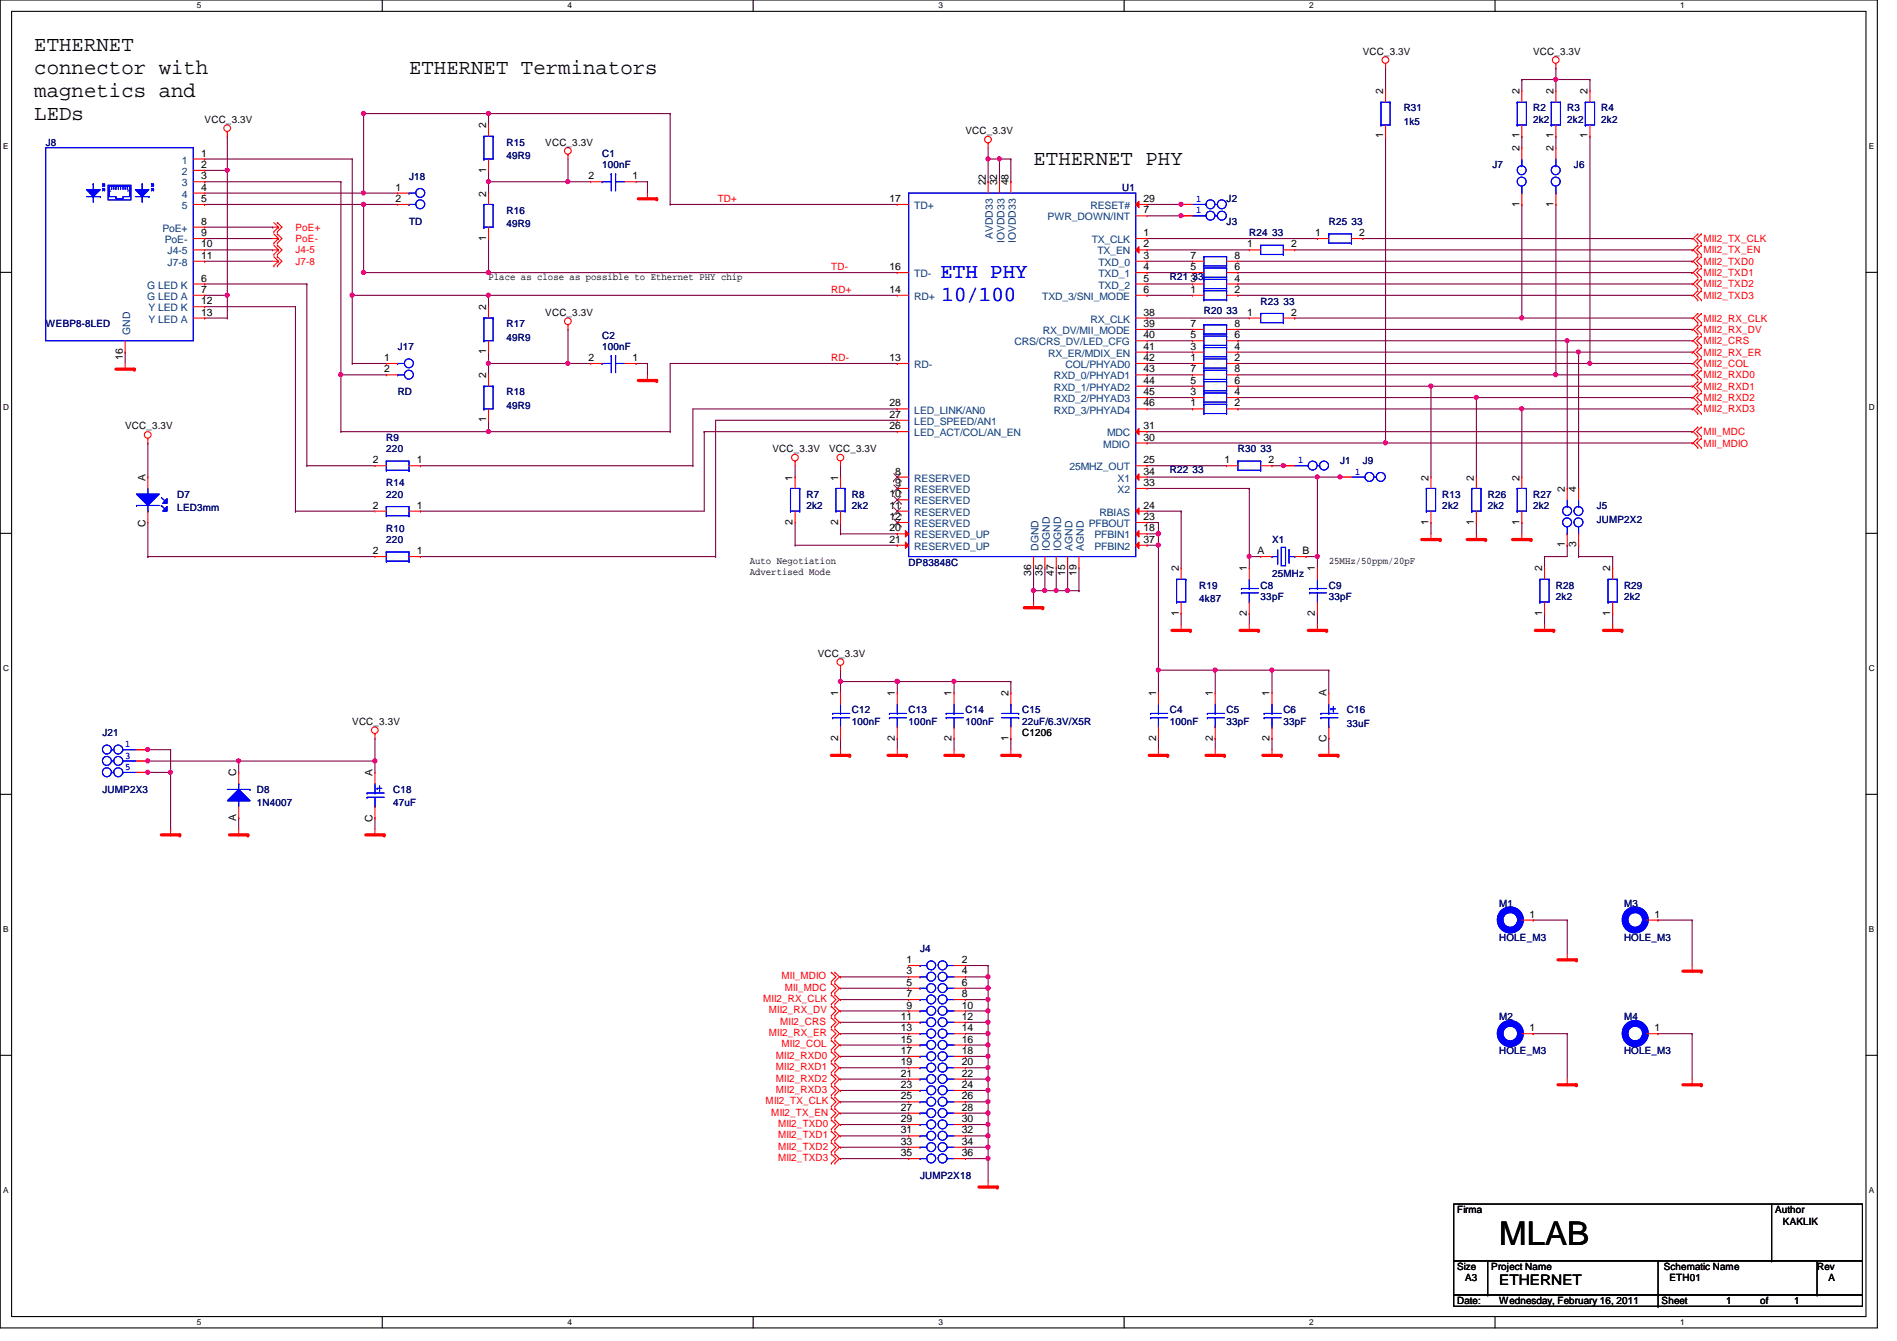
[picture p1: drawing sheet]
<svg xmlns="http://www.w3.org/2000/svg" width="297mm" height="210mm" viewBox="0 0 297 210" stroke-linecap="round" stroke-linejoin="round" font-family="sans-serif">
<defs><g id="words">
<text font-size="5.1" x="234.7" y="194.9">MLAB</text>
<g font-size="3.3">
<text x="5.4" y="8">ETHERNET</text>
<text x="5.4" y="11.6">connector with</text>
<text x="64" y="11.6">ETHERNET Terminators</text>
<text x="5.4" y="15.2">magnetics and</text>
<text x="5.4" y="18.8">LEDs</text>
<text x="161.8" y="25.8">ETHERNET PHY</text>
</g>
<g font-size="3.3" fill="#00f">
<text x="147.3" y="43.6">ETH PHY</text>
<text x="147.4" y="47.1">10/100</text>
</g>
<text font-size="2.3" x="234.7" y="201.2">ETHERNET</text>
<g font-size="1.6">
<text x="213.4" y="8.6">VCC_3.3V</text>
<text x="240.1" y="8.6">VCC_3.3V</text>
<text x="216.6" y="14.8" transform="rotate(-90 216.6 14.8)">2</text>
<text x="237.9" y="14.8" transform="rotate(-90 237.9 14.8)">2</text>
<text x="243.2" y="14.8" transform="rotate(-90 243.2 14.8)">2</text>
<text x="248.6" y="14.8" transform="rotate(-90 248.6 14.8)">2</text>
<text x="32" y="19.2">VCC_3.3V</text>
<text x="76.1" y="20.1" transform="rotate(-90 76.1 20.1)">2</text>
<text x="85.4" y="22.8">VCC_3.3V</text>
<text x="151.2" y="21">VCC_3.3V</text>
<text x="216.6" y="21.7" transform="rotate(-90 216.6 21.7)">1</text>
<text x="237.9" y="23.7" transform="rotate(-90 237.9 23.7)">2</text>
<text x="237.9" y="21.7" transform="rotate(-90 237.9 21.7)">1</text>
<text x="243.2" y="23.7" transform="rotate(-90 243.2 23.7)">2</text>
<text x="243.2" y="21.7" transform="rotate(-90 243.2 21.7)">1</text>
<text x="248.6" y="21.7" transform="rotate(-90 248.6 21.7)">1</text>
<text x="31.5" y="24.5">1</text>
<text x="31.5" y="26.3">2</text>
<text x="31.5" y="28.1">3</text>
<text x="31.5" y="29.8">4</text>
<text x="61.9" y="29.8">1</text>
<text x="76.1" y="27" transform="rotate(-90 76.1 27)">1</text>
<text x="92.2" y="28.1">2</text>
<text x="99.1" y="28.1">1</text>
<text x="154.3" y="29" transform="rotate(-90 154.3 29)">22</text>
<text x="156.1" y="29" transform="rotate(-90 156.1 29)">32</text>
<text x="157.9" y="29" transform="rotate(-90 157.9 29)">48</text>
<text x="31.5" y="31.6">5</text>
<text x="31.5" y="35.2">8</text>
<text x="61.9" y="31.6">2</text>
<text x="76.1" y="30.8" transform="rotate(-90 76.1 30.8)">2</text>
<text x="139.3" y="31.6">17</text>
<text x="179.1" y="33.4">7</text>
<text x="179.1" y="31.6">29</text>
<text x="237.9" y="32.3" transform="rotate(-90 237.9 32.3)">1</text>
<text x="243.2" y="32.3" transform="rotate(-90 243.2 32.3)">1</text>
<text x="31.5" y="37">9</text>
<text x="31.5" y="38.7">10</text>
<text x="31.5" y="40.5">11</text>
<text x="76.1" y="37.7" transform="rotate(-90 76.1 37.7)">1</text>
<text x="179.1" y="37">1</text>
<text x="179.1" y="38.7">2</text>
<text x="179.1" y="40.5">3</text>
<text x="186.4" y="40.5">7</text>
<text x="193.3" y="40.5">8</text>
<text x="195.3" y="38.7">1</text>
<text x="202.2" y="38.7">2</text>
<text x="205.9" y="37">1</text>
<text x="212.8" y="37">2</text>
<text x="31.5" y="44.1">6</text>
<text x="31.5" y="45.8">7</text>
<text x="31.5" y="47.6">12</text>
<text x="76.5" y="43.9">Place as close as possible to Ethernet PHY chip</text>
<text x="139.3" y="45.8">14</text>
<text x="139.3" y="42.3">16</text>
<text x="179.1" y="42.3">4</text>
<text x="179.1" y="44.1">5</text>
<text x="179.1" y="45.8">6</text>
<text x="186.4" y="45.8">1</text>
<text x="186.4" y="44.1">3</text>
<text x="186.4" y="42.3">5</text>
<text x="193.3" y="45.8">2</text>
<text x="193.3" y="44.1">4</text>
<text x="193.3" y="42.3">6</text>
<text x="31.5" y="49.4">13</text>
<text x="76.1" y="48.6" transform="rotate(-90 76.1 48.6)">2</text>
<text x="85.4" y="49.4">VCC_3.3V</text>
<text x="179.1" y="49.4">38</text>
<text x="179.1" y="51.2">39</text>
<text x="179.1" y="53">40</text>
<text x="186.4" y="53">5</text>
<text x="186.4" y="51.2">7</text>
<text x="193.3" y="53">6</text>
<text x="193.3" y="51.2">8</text>
<text x="195.3" y="49.4">1</text>
<text x="202.2" y="49.4">2</text>
<text x="19.2" y="56.3" transform="rotate(-90 19.2 56.3)">16</text>
<text x="60.2" y="56.5">1</text>
<text x="60.2" y="58.3">2</text>
<text x="76.1" y="59.2" transform="rotate(-90 76.1 59.2)">2</text>
<text x="76.1" y="55.5" transform="rotate(-90 76.1 55.5)">1</text>
<text x="92.2" y="56.5">2</text>
<text x="99.1" y="56.5">1</text>
<text x="139.3" y="56.5">13</text>
<text x="179.1" y="54.7">41</text>
<text x="179.1" y="56.5">42</text>
<text x="179.1" y="58.3">43</text>
<text x="186.4" y="56.5">1</text>
<text x="186.4" y="54.7">3</text>
<text x="186.4" y="58.3">7</text>
<text x="193.3" y="56.5">2</text>
<text x="193.3" y="54.7">4</text>
<text x="193.3" y="58.3">8</text>
<text x="139.3" y="65.4">27</text>
<text x="139.3" y="63.6">28</text>
<text x="179.1" y="60.1">44</text>
<text x="179.1" y="61.8">45</text>
<text x="179.1" y="63.6">46</text>
<text x="186.4" y="63.6">1</text>
<text x="186.4" y="61.8">3</text>
<text x="186.4" y="60.1">5</text>
<text x="193.3" y="63.6">2</text>
<text x="193.3" y="61.8">4</text>
<text x="193.3" y="60.1">6</text>
<text x="19.6" y="67.2">VCC_3.3V</text>
<text x="76.1" y="66.1" transform="rotate(-90 76.1 66.1)">1</text>
<text x="120.9" y="70.8">VCC_3.3V</text>
<text x="129.8" y="70.8">VCC_3.3V</text>
<text x="139.3" y="67.2">26</text>
<text x="179.1" y="69">30</text>
<text x="179.1" y="67.2">31</text>
<text x="22.8" y="75.2" transform="rotate(-90 22.8 75.2)">A</text>
<text x="58.4" y="72.5">2</text>
<text x="65.3" y="72.5">1</text>
<text x="124.1" y="75.2" transform="rotate(-90 124.1 75.2)">1</text>
<text x="131.2" y="75.2" transform="rotate(-90 131.2 75.2)">1</text>
<text x="139.3" y="77.9">10</text>
<text x="140.2" y="74.3">8</text>
<text x="140.2" y="76.1">9</text>
<text x="179.1" y="72.5">25</text>
<text x="179.1" y="76.1">33</text>
<text x="179.1" y="74.3">34</text>
<text x="191.7" y="72.5">1</text>
<text x="198.6" y="72.5">2</text>
<text x="223.7" y="75.2" transform="rotate(-90 223.7 75.2)">2</text>
<text x="230.8" y="75.2" transform="rotate(-90 230.8 75.2)">2</text>
<text x="237.9" y="75.2" transform="rotate(-90 237.9 75.2)">2</text>
<text x="245" y="77" transform="rotate(-90 245 77)">2</text>
<text x="246.8" y="77" transform="rotate(-90 246.8 77)">4</text>
<text x="22.8" y="82.4" transform="rotate(-90 22.8 82.4)">C</text>
<text x="58.4" y="79.6">2</text>
<text x="65.3" y="79.6">1</text>
<text x="124.1" y="82.1" transform="rotate(-90 124.1 82.1)">2</text>
<text x="131.2" y="82.1" transform="rotate(-90 131.2 82.1)">2</text>
<text x="139.3" y="79.6">11</text>
<text x="139.3" y="81.4">12</text>
<text x="139.3" y="83.2">20</text>
<text x="179.1" y="83.2">18</text>
<text x="179.1" y="81.4">23</text>
<text x="179.1" y="79.6">24</text>
<text x="223.7" y="82.1" transform="rotate(-90 223.7 82.1)">1</text>
<text x="230.8" y="82.1" transform="rotate(-90 230.8 82.1)">1</text>
<text x="237.9" y="82.1" transform="rotate(-90 237.9 82.1)">1</text>
<text x="58.4" y="86.7">2</text>
<text x="65.3" y="86.7">1</text>
<text x="117.4" y="88.3">Auto Negotiation</text>
<text x="139.3" y="85">21</text>
<text x="179.1" y="85">37</text>
<text x="184.6" y="89.5" transform="rotate(-90 184.6 89.5)">2</text>
<text x="195.2" y="89.5" transform="rotate(-90 195.2 89.5)">1</text>
<text x="196.9" y="86.7">A</text>
<text x="204" y="86.7">B</text>
<text x="205.9" y="89.5" transform="rotate(-90 205.9 89.5)">1</text>
<text x="208.1" y="88.3">25MHz/50ppm/20pF</text>
<text x="241.5" y="89.5" transform="rotate(-90 241.5 89.5)">2</text>
<text x="245" y="85.7" transform="rotate(-90 245 85.7)">1</text>
<text x="246.8" y="85.7" transform="rotate(-90 246.8 85.7)">3</text>
<text x="252.1" y="89.5" transform="rotate(-90 252.1 89.5)">2</text>
<text x="117.4" y="90">Advertised Mode</text>
<text x="161.5" y="90.1" transform="rotate(-90 161.5 90.1)">36</text>
<text x="163.2" y="90.1" transform="rotate(-90 163.2 90.1)">35</text>
<text x="165" y="90.1" transform="rotate(-90 165 90.1)">47</text>
<text x="166.8" y="90.1" transform="rotate(-90 166.8 90.1)">15</text>
<text x="168.6" y="90.1" transform="rotate(-90 168.6 90.1)">19</text>
<text x="184.6" y="96.4" transform="rotate(-90 184.6 96.4)">1</text>
<text x="195.2" y="96.4" transform="rotate(-90 195.2 96.4)">2</text>
<text x="205.9" y="96.4" transform="rotate(-90 205.9 96.4)">2</text>
<text x="241.5" y="96.4" transform="rotate(-90 241.5 96.4)">1</text>
<text x="252.1" y="96.4" transform="rotate(-90 252.1 96.4)">1</text>
<text x="128.1" y="102.8">VCC_3.3V</text>
<text x="55.2" y="113.5">VCC_3.3V</text>
<text x="131.2" y="109" transform="rotate(-90 131.2 109)">1</text>
<text x="140.1" y="109" transform="rotate(-90 140.1 109)">1</text>
<text x="149" y="109" transform="rotate(-90 149 109)">1</text>
<text x="157.9" y="109" transform="rotate(-90 157.9 109)">2</text>
<text x="181" y="109" transform="rotate(-90 181 109)">1</text>
<text x="189.9" y="109" transform="rotate(-90 189.9 109)">1</text>
<text x="198.8" y="109" transform="rotate(-90 198.8 109)">1</text>
<text x="207.7" y="109" transform="rotate(-90 207.7 109)">A</text>
<text x="131.2" y="115.9" transform="rotate(-90 131.2 115.9)">2</text>
<text x="140.1" y="115.9" transform="rotate(-90 140.1 115.9)">2</text>
<text x="149" y="115.9" transform="rotate(-90 149 115.9)">2</text>
<text x="157.9" y="115.9" transform="rotate(-90 157.9 115.9)">1</text>
<text x="160.1" y="115.2">C1206</text>
<text x="181" y="115.9" transform="rotate(-90 181 115.9)">2</text>
<text x="189.9" y="115.9" transform="rotate(-90 189.9 115.9)">2</text>
<text x="198.8" y="115.9" transform="rotate(-90 198.8 115.9)">2</text>
<text x="207.7" y="116.2" transform="rotate(-90 207.7 116.2)">C</text>
<text x="37" y="121.5" transform="rotate(-90 37 121.5)">C</text>
<text x="58.3" y="121.5" transform="rotate(-90 58.3 121.5)">A</text>
<text x="37" y="128.6" transform="rotate(-90 37 128.6)">A</text>
<text x="58.3" y="128.7" transform="rotate(-90 58.3 128.7)">C</text>
<text x="239.5" y="143.6">1</text>
<text x="259.1" y="143.6">1</text>
<text x="141.9" y="150.7">1</text>
<text x="141.9" y="152.5">3</text>
<text x="141.9" y="154.3">5</text>
<text x="150.6" y="150.7">2</text>
<text x="150.6" y="152.5">4</text>
<text x="150.6" y="154.3">6</text>
<text x="141.1" y="159.6">11</text>
<text x="141.1" y="161.4">13</text>
<text x="141.9" y="156.1">7</text>
<text x="141.9" y="157.9">9</text>
<text x="150.6" y="156.1">8</text>
<text x="150.6" y="157.9">10</text>
<text x="150.6" y="159.6">12</text>
<text x="150.6" y="161.4">14</text>
<text x="239.5" y="161.4">1</text>
<text x="259.1" y="161.4">1</text>
<text x="141.1" y="163.2">15</text>
<text x="141.1" y="165">17</text>
<text x="141.1" y="166.8">19</text>
<text x="150.6" y="163.2">16</text>
<text x="150.6" y="165">18</text>
<text x="150.6" y="166.8">20</text>
<text x="141.1" y="168.5">21</text>
<text x="141.1" y="170.3">23</text>
<text x="141.1" y="172.1">25</text>
<text x="141.1" y="173.9">27</text>
<text x="150.6" y="168.5">22</text>
<text x="150.6" y="170.3">24</text>
<text x="150.6" y="172.1">26</text>
<text x="150.6" y="173.9">28</text>
<text x="141.1" y="175.6">29</text>
<text x="141.1" y="177.4">31</text>
<text x="141.1" y="179.2">33</text>
<text x="150.6" y="175.6">30</text>
<text x="150.6" y="177.4">32</text>
<text x="150.6" y="179.2">34</text>
<text x="141.1" y="181">35</text>
<text x="150.6" y="181">36</text>
<text x="228.2" y="189.9">Firma</text>
<text x="278" y="189.9">Author</text>
<text x="279.2" y="191.7">KAKLIK</text>
<text x="228.2" y="198.8">Size</text>
<text x="229.4" y="200.6">A3</text>
<text x="233.5" y="198.8">Project Name</text>
<text x="260.5" y="198.8">Schematic Name</text>
<text x="261.4" y="200.6">ETH01</text>
<text x="284.5" y="198.8">Rev</text>
<text x="286.3" y="200.6">A</text>
<text x="228.2" y="204.1">Date:</text>
<text x="234.7" y="204.1">Wednesday, February 16, 2011</text>
<text x="260.2" y="204.1">Sheet</text>
<text x="270.3" y="204.1">1</text>
<text x="275.6" y="204.1">of</text>
<text x="281" y="204.1">1</text>
</g>
<g font-size="1.6" fill="#000080">
<text x="219.8" y="17.4">R31</text>
<text x="240.1" y="17.4">R2</text>
<text x="245.4" y="17.4">R3</text>
<text x="250.7" y="17.4">R4</text>
<text x="7.2" y="22.8">J8</text>
<text x="79.3" y="22.8">R15</text>
<text x="219.8" y="19.6">1k5</text>
<text x="240.1" y="19.2">2k2</text>
<text x="245.4" y="19.2">2k2</text>
<text x="250.7" y="19.2">2k2</text>
<text x="64" y="28.1">J18</text>
<text x="79.3" y="24.9">49R9</text>
<text x="94.3" y="24.6">C1</text>
<text x="94.3" y="26.3">100nF</text>
<text x="175.7" y="29.9">U1</text>
<text x="233.7" y="26.3">J7</text>
<text x="246.5" y="26.3">J6</text>
<text x="64" y="35.2">TD</text>
<text x="79.3" y="33.4">R16</text>
<text x="79.3" y="35.6">49R9</text>
<text x="192.1" y="31.7">J2</text>
<text x="192.1" y="35.2">J3</text>
<text x="208.1" y="35.2">R25 33</text>
<text x="195.6" y="37">R24 33</text>
<text x="183.2" y="43.8">R21 33</text>
<text x="197.4" y="47.7">R23 33</text>
<text x="7.2" y="51.2">WEBP8-8LED</text>
<text x="79.3" y="51.2">R17</text>
<text x="79.3" y="53.3">49R9</text>
<text x="94.3" y="53">C2</text>
<text x="188.5" y="49.1">R20 33</text>
<text x="62.3" y="54.8">J17</text>
<text x="94.3" y="54.8">100nF</text>
<text x="62.3" y="61.9">RD</text>
<text x="79.3" y="61.9">R18</text>
<text x="79.3" y="64">49R9</text>
<text x="60.5" y="69">R9</text>
<text x="60.5" y="70.8">220</text>
<text x="193.8" y="70.8">R30 33</text>
<text x="27.8" y="77.9">D7</text>
<text x="60.5" y="76.1">R14</text>
<text x="60.5" y="77.9">220</text>
<text x="126.3" y="77.9">R7</text>
<text x="133.4" y="77.9">R8</text>
<text x="183.2" y="74">R22 33</text>
<text x="209.8" y="72.6">J1</text>
<text x="213.4" y="72.6">J9</text>
<text x="225.8" y="77.9">R13</text>
<text x="233" y="77.9">R26</text>
<text x="240.1" y="77.9">R27</text>
<text x="27.8" y="80">LED3mm</text>
<text x="60.5" y="83.2">R10</text>
<text x="126.3" y="79.7">2k2</text>
<text x="133.4" y="79.7">2k2</text>
<text x="225.8" y="79.7">2k2</text>
<text x="233" y="79.7">2k2</text>
<text x="240.1" y="79.7">2k2</text>
<text x="250" y="79.7">J5</text>
<text x="250" y="81.8">JUMP2X2</text>
<text x="60.5" y="85">220</text>
<text x="142.3" y="88.6">DP83848C</text>
<text x="199.2" y="85">X1</text>
<text x="187.8" y="92.1">R19</text>
<text x="187.8" y="94.2">4k87</text>
<text x="197.4" y="92.1">C8</text>
<text x="197.4" y="93.9">33pF</text>
<text x="199.2" y="90.3">25MHz</text>
<text x="208.1" y="92.1">C9</text>
<text x="208.1" y="93.9">33pF</text>
<text x="243.6" y="92.1">R28</text>
<text x="243.6" y="93.9">2k2</text>
<text x="254.3" y="92.1">R29</text>
<text x="254.3" y="93.9">2k2</text>
<text x="133.4" y="111.7">C12</text>
<text x="133.4" y="113.5">100nF</text>
<text x="142.3" y="111.7">C13</text>
<text x="142.3" y="113.5">100nF</text>
<text x="151.2" y="111.7">C14</text>
<text x="151.2" y="113.5">100nF</text>
<text x="160.1" y="111.7">C15</text>
<text x="160.1" y="113.5">22uF/6.3V/X5R</text>
<text x="183.2" y="111.7">C4</text>
<text x="183.2" y="113.5">100nF</text>
<text x="192.1" y="111.7">C5</text>
<text x="192.1" y="113.5">33pF</text>
<text x="201" y="111.7">C6</text>
<text x="201" y="113.5">33pF</text>
<text x="210.9" y="111.7">C16</text>
<text x="210.9" y="113.8">33uF</text>
<text x="16" y="115.2">J21</text>
<text x="16" y="124.1">JUMP2X3</text>
<text x="40.2" y="124.1">D8</text>
<text x="61.5" y="124.1">C18</text>
<text x="40.2" y="126.2">1N4007</text>
<text x="61.5" y="126.2">47uF</text>
<text x="234.7" y="141.9">M1</text>
<text x="254.3" y="141.9">M3</text>
<text x="144.1" y="149">J4</text>
<text x="234.7" y="147.2">HOLE_M3</text>
<text x="254.3" y="147.2">HOLE_M3</text>
<text x="234.7" y="159.7">M2</text>
<text x="254.3" y="159.7">M4</text>
<text x="234.7" y="165">HOLE_M3</text>
<text x="254.3" y="165">HOLE_M3</text>
<text x="144.1" y="184.6">JUMP2X18</text>
</g>
<g font-size="1.6" fill="#004080">
<text x="28.5" y="25.6">1</text>
<text x="28.5" y="27.4">2</text>
<text x="28.5" y="29.2">3</text>
<text x="28.5" y="30.9">4</text>
<text x="28.5" y="32.7">5</text>
<text x="143.2" y="32.7">TD+</text>
<text x="164" y="34.5">PWR_DOWN/INT</text>
<text x="170.8" y="32.7">RESET#</text>
<text x="25.4" y="36.3">PoE+</text>
<text x="25.8" y="38.1">PoE-</text>
<text x="26.2" y="39.8">J4-5</text>
<text x="26.2" y="41.6">J7-8</text>
<text x="155.5" y="37.5" transform="rotate(-90 155.5 37.5)">AVDD33</text>
<text x="157.3" y="38.1" transform="rotate(-90 157.3 38.1)">IOVDD33</text>
<text x="159" y="38.1" transform="rotate(-90 159 38.1)">IOVDD33</text>
<text x="170.9" y="38.1">TX_CLK</text>
<text x="171.8" y="39.8">TX_EN</text>
<text x="172" y="41.6">TXD_0</text>
<text x="23" y="45.2">G LED K</text>
<text x="23" y="46.9">G LED A</text>
<text x="143.2" y="46.9">RD+</text>
<text x="143.2" y="43.4">TD-</text>
<text x="163.2" y="46.9">TXD_3/SNI_MODE</text>
<text x="172" y="43.4">TXD_1</text>
<text x="172" y="45.2">TXD_2</text>
<text x="20.4" y="52.5" transform="rotate(-90 20.4 52.5)">GND</text>
<text x="23.2" y="48.7">Y LED K</text>
<text x="23.2" y="50.5">Y LED A</text>
<text x="163.3" y="52.3">RX_DV/MII_MODE</text>
<text x="170.8" y="50.5">RX_CLK</text>
<text x="143.2" y="57.6">RD-</text>
<text x="158.9" y="54.1">CRS/CRS_DV/LED_CFG</text>
<text x="164.1" y="55.8">RX_ER/MDIX_EN</text>
<text x="165" y="59.4">RXD_0/PHYAD1</text>
<text x="166.8" y="57.6">COL/PHYAD0</text>
<text x="143.2" y="64.7">LED_LINK/AN0</text>
<text x="165" y="61.2">RXD_1/PHYAD2</text>
<text x="165" y="62.9">RXD_2/PHYAD3</text>
<text x="165" y="64.7">RXD_3/PHYAD4</text>
<text x="143.2" y="68.3">LED_ACT/COL/AN_EN</text>
<text x="143.2" y="66.5">LED_SPEED/AN1</text>
<text x="172.8" y="70.1">MDIO</text>
<text x="173.4" y="68.3">MDC</text>
<text x="143.2" y="75.4">RESERVED</text>
<text x="143.2" y="77.2">RESERVED</text>
<text x="167.5" y="73.6">25MHZ_OUT</text>
<text x="175" y="77.2">X2</text>
<text x="175" y="75.4">X1</text>
<text x="143.2" y="79">RESERVED</text>
<text x="143.2" y="80.7">RESERVED</text>
<text x="143.2" y="82.5">RESERVED</text>
<text x="170.5" y="82.5">PFBOUT</text>
<text x="172.2" y="80.7">RBIAS</text>
<text x="143.2" y="84.3">RESERVED_UP</text>
<text x="143.2" y="86.1">RESERVED_UP</text>
<text x="162.6" y="86.2" transform="rotate(-90 162.6 86.2)">DGND</text>
<text x="164.4" y="86.2" transform="rotate(-90 164.4 86.2)">IOGND</text>
<text x="166.2" y="86.2" transform="rotate(-90 166.2 86.2)">IOGND</text>
<text x="167.9" y="86.2" transform="rotate(-90 167.9 86.2)">AGND</text>
<text x="169.7" y="86.2" transform="rotate(-90 169.7 86.2)">AGND</text>
<text x="171.4" y="84.3">PFBIN1</text>
<text x="171.4" y="86.1">PFBIN2</text>
</g>
<g font-size="1.6" fill="#f00">
<text x="112.4" y="31.7">TD+</text>
<text x="46.3" y="36.1">PoE+</text>
<text x="46.3" y="37.9">PoE-</text>
<text x="46.3" y="39.7">J4-5</text>
<text x="46.3" y="41.4">J7-8</text>
<text x="266.7" y="37.9">MII2_TX_CLK</text>
<text x="266.7" y="41.4">MII2_TXD0</text>
<text x="266.7" y="39.7">MII2_TX_EN</text>
<text x="130.2" y="42.3">TD-</text>
<text x="130.2" y="45.9">RD+</text>
<text x="266.7" y="43.2">MII2_TXD1</text>
<text x="266.7" y="45">MII2_TXD2</text>
<text x="266.7" y="46.8">MII2_TXD3</text>
<text x="266.7" y="50.3">MII2_RX_CLK</text>
<text x="266.7" y="52.1">MII2_RX_DV</text>
<text x="266.7" y="53.9">MII2_CRS</text>
<text x="130.2" y="56.6">RD-</text>
<text x="266.7" y="59.2">MII2_RXD0</text>
<text x="266.7" y="55.7">MII2_RX_ER</text>
<text x="266.7" y="57.4">MII2_COL</text>
<text x="266.7" y="61">MII2_RXD1</text>
<text x="266.7" y="62.8">MII2_RXD2</text>
<text x="266.7" y="64.6">MII2_RXD3</text>
<text x="266.7" y="69.9">MII_MDIO</text>
<text x="266.7" y="68.1">MII_MDC</text>
<text x="122.4" y="153.3">MII_MDIO</text>
<text x="122.9" y="155.1">MII_MDC</text>
<text x="119.5" y="156.8">MII2_RX_CLK</text>
<text x="120.4" y="158.6">MII2_RX_DV</text>
<text x="122.2" y="160.4">MII2_CRS</text>
<text x="120.4" y="162.2">MII2_RX_ER</text>
<text x="121.5" y="167.5">MII2_RXD1</text>
<text x="121.5" y="165.7">MII2_RXD0</text>
<text x="122.4" y="164">MII2_COL</text>
<text x="119.9" y="172.8">MII2_TX_CLK</text>
<text x="121.5" y="169.3">MII2_RXD2</text>
<text x="121.5" y="171.1">MII2_RXD3</text>
<text x="120.8" y="174.6">MII2_TX_EN</text>
<text x="121.8" y="178.2">MII2_TXD1</text>
<text x="121.8" y="176.4">MII2_TXD0</text>
<text x="121.8" y="180">MII2_TXD2</text>
<text x="121.8" y="181.7">MII2_TXD3</text>
</g>
<g font-size="1.6" fill="#00f">
<text x="187.3" y="31.6">1</text>
<text x="187.3" y="33.4">1</text>
<text x="203.3" y="72.5">1</text>
<text x="212.2" y="74.3">1</text>
<text x="19.6" y="117">1</text>
<text x="19.6" y="118.7">3</text>
<text x="19.6" y="120.5">5</text>
</g>
<g font-size="1.3">
<text x="30.8" y="1.3">5</text>
<text x="88.9" y="1.3">4</text>
<text x="146.9" y="1.3">3</text>
<text x="205" y="1.3">2</text>
<text x="263.1" y="1.3">1</text>
<text x=".5" y="23.3">E</text>
<text x="292.6" y="23.3">E</text>
<text x=".5" y="64.2">D</text>
<text x="292.6" y="64.2">D</text>
<text x=".5" y="105">C</text>
<text x="292.6" y="105">C</text>
<text x=".5" y="145.9">B</text>
<text x="292.6" y="145.9">B</text>
<text x=".5" y="186.7">A</text>
<text x="292.6" y="186.7">A</text>
<text x="30.8" y="207.4">5</text>
<text x="88.9" y="207.4">4</text>
<text x="146.9" y="207.4">3</text>
<text x="205" y="207.4">2</text>
<text x="263.1" y="207.4">1</text>
</g>
<g font-size=".7" fill="#00f">
<text x="17.1" y="30.1">1</text>
<text x="19.9" y="30.1">8</text>
</g>
</g></defs>
<path d="M0 0h294v207.9h-294zM1.8 1.8h290.4v204.3h-290.4z" fill="none" stroke="#000" stroke-width=".17"/>
<g fill="#fff">
<path d="M30.8 .2h.7v1.4h-.7z"/>
<path d="M30.8 206.2h.7v1.4h-.7z"/>
</g>
<path d="M59.9 0v1.8M59.9 206.1v1.8" fill="none" stroke="#000" stroke-width=".17"/>
<g fill="#fff">
<path d="M88.9 .2h.6v1.4h-.6z"/>
<path d="M88.9 206.2h.6v1.4h-.6z"/>
</g>
<path d="M117.9 0v1.8M117.9 206.1v1.8" fill="none" stroke="#000" stroke-width=".17"/>
<g fill="#fff">
<path d="M146.9 .2h.7v1.4h-.7z"/>
<path d="M146.9 206.2h.7v1.4h-.7z"/>
</g>
<path d="M176 0v1.8M176 206.1v1.8" fill="none" stroke="#000" stroke-width=".17"/>
<g fill="#fff">
<path d="M205 .2h.7v1.4h-.7z"/>
<path d="M205 206.2h.7v1.4h-.7z"/>
</g>
<path d="M234.1 0v1.8M234.1 206.1v1.8" fill="none" stroke="#000" stroke-width=".17"/>
<g fill="#fff">
<path d="M263.1 .2h.7v1.4h-.7z"/>
<path d="M263.1 206.2h.7v1.4h-.7z"/>
<path d="M.5 22.2h.8v1.4h-.8z"/>
<path d="M292.6 22.2h.9v1.4h-.9z"/>
<path d="M.5 63h.9v1.4h-.9z"/>
<path d="M292.6 63h.9v1.4h-.9z"/>
</g>
<path d="M0 42.6h1.8M292.2 42.6h1.8" fill="none" stroke="#000" stroke-width=".17"/>
<g fill="#fff">
<path d="M.5 103.9h.9v1.4h-.9z"/>
<path d="M292.6 103.9h.9v1.4h-.9z"/>
</g>
<path d="M0 83.5h1.8M292.2 83.5h1.8" fill="none" stroke="#000" stroke-width=".17"/>
<g fill="#fff">
<path d="M.5 144.7h.8v1.4h-.8z"/>
<path d="M292.6 144.7h.9v1.4h-.9z"/>
</g>
<path d="M0 124.3h1.8M292.2 124.3h1.8" fill="none" stroke="#000" stroke-width=".17"/>
<g fill="#fff">
<path d="M.5 185.6h.8v1.4h-.8z"/>
<path d="M292.6 185.6h.9v1.4h-.9z"/>
</g>
<path d="M0 165.2h1.8M292.2 165.2h1.8" fill="none" stroke="#000" stroke-width=".17"/>
<path d="M99.6 28.4h1.8M101.4 28.4h.1M101.4 28.4v1.8M181.4 104.9h.1M181.4 104.9h8.9M199.2 104.9h.1M199.2 104.9h8.9" fill="none" stroke="#800040" stroke-width=".17"/>
<circle cx="181.4" cy="104.9" r=".32" fill="#f0f"/>
<circle cx="181.4" cy="104.9" r=".32" fill="none" stroke="#f0f" stroke-width=".17"/>
<g fill="none" stroke="#800040" stroke-width=".17">
<path d="M154.7 24.9h1.8M156.5 24.9h.1M99.6 56.9h.1M99.6 56.9h1.8M161.8 92.5h.1M161.8 88.9v3.6M206.3 96h.1M206.3 96v1.8M131.6 115.6h.1M131.6 115.6v1.7M190.3 104.9h.1M190.3 104.9v3.6"/>
<path d="M208.1 104.9h.1M208.1 104.9v3.6"/>
</g>
<circle cx="154.7" cy="24.9" r=".32" fill="#f0f"/>
<circle cx="154.7" cy="24.9" r=".32" fill="none" stroke="#f0f" stroke-width=".17"/>
<path d="M195.6 87.1h.1M195.6 87.1v1.8M140.5 115.6h.1M140.5 115.6v1.7" fill="none" stroke="#800040" stroke-width=".17"/>
<circle cx="195.6" cy="87.1" r=".32" fill="#f0f"/>
<circle cx="195.6" cy="87.1" r=".32" fill="none" stroke="#f0f" stroke-width=".17"/>
<path d="M104.9 32h.1M104.9 32h35.6M124.5 74.7h.1M124.5 72.9v1.8M195.6 87.1h.1M195.6 87.1h1.8M131.6 106.7h.1M131.6 106.7v1.8M199.2 104.9h.1M199.2 104.9v3.6" fill="none" stroke="#800040" stroke-width=".17"/>
<circle cx="199.2" cy="104.9" r=".32" fill="#f0f"/>
<circle cx="199.2" cy="104.9" r=".32" fill="none" stroke="#f0f" stroke-width=".17"/>
<path d="M163.6 92.5h1.8M165.4 92.5h.1M167.2 92.5h1.7M168.9 92.5h.1M168.9 88.9v3.6" fill="none" stroke="#800040" stroke-width=".17"/>
<circle cx="165.4" cy="92.4" r=".32" fill="#f0f"/>
<circle cx="165.4" cy="92.4" r=".32" fill="none" stroke="#f0f" stroke-width=".17"/>
<path d="M156.5 28.4h.1M156.5 24.9v3.5M104.9 56.9h35.6M140.5 56.9h.1M65.8 80h.1M65.8 80h44.5M149.4 106.7h.1M149.4 106.7h8.9" fill="none" stroke="#800040" stroke-width=".17"/>
<circle cx="149.4" cy="106.7" r=".32" fill="#f0f"/>
<circle cx="149.4" cy="106.7" r=".32" fill="none" stroke="#f0f" stroke-width=".17"/>
<g fill="none" stroke="#800040" stroke-width=".17">
<path d="M76.5 42.7h.1M76.5 42.7h64M108.5 64h32M112.1 65.8v21.3M131.6 74.7h.1M131.6 72.9v1.8M140.5 64h.1M23.2 87.1h.1M23.2 87.1h35.5M112.1 87.1h.1M131.6 83.6h8.9M140.5 83.6h.1"/>
<path d="M163.6 92.5h.1M163.6 88.9v3.6M158.3 115.6h.1M158.3 115.6v1.7"/>
</g>
<circle cx="76.5" cy="42.6" r=".32" fill="#f0f"/>
<circle cx="76.5" cy="42.6" r=".32" fill="none" stroke="#f0f" stroke-width=".17"/>
<g fill="none" stroke="#800040" stroke-width=".17">
<path d="M48 72.9h.1M48 72.9h10.7M65.8 72.9h.1M65.8 72.9h42.7M108.5 72.9h.1M108.5 64v8.9M179.6 76.5h16M195.6 76.5h.1M124.5 85.3h16M131.6 83.6h.1M131.6 81.8v1.8M140.5 85.3h.1"/>
<path d="M179.6 81.8h1.8M179.6 83.6h1.8M181.4 81.8h.1M181.4 83.6h.1M185 96h.1M185 96v1.8M208.1 115.6h.1M208.1 115.6v1.7"/>
</g>
<circle cx="181.4" cy="83.5" r=".32" fill="#f0f"/>
<circle cx="181.4" cy="83.5" r=".32" fill="none" stroke="#f0f" stroke-width=".17"/>
<path d="M158.3 28.4h.1M158.3 24.9v3.5M179.6 74.7h26.7M206.3 74.7h.1M158.3 106.7h.1M158.3 106.7v1.8" fill="none" stroke="#800040" stroke-width=".17"/>
<circle cx="206.3" cy="74.6" r=".32" fill="#f0f"/>
<circle cx="206.3" cy="74.6" r=".32" fill="none" stroke="#f0f" stroke-width=".17"/>
<path d="M161.8 92.5h1.8M163.6 92.5h.1M199.2 115.6h.1M199.2 115.6v1.7" fill="none" stroke="#800040" stroke-width=".17"/>
<circle cx="161.8" cy="92.4" r=".32" fill="#f0f"/>
<circle cx="161.8" cy="92.4" r=".32" fill="none" stroke="#f0f" stroke-width=".17"/>
<circle cx="163.6" cy="92.4" r=".32" fill="#f0f"/>
<circle cx="163.6" cy="92.4" r=".32" fill="none" stroke="#f0f" stroke-width=".17"/>
<path d="M154.7 24.9h.1M154.7 23.1v1.8M112.1 65.8h28.4M140.5 65.8h.1M65.8 87.1h.1M65.8 87.1h46.3M181.4 81.8h.1M181.4 85.3h.1M181.4 81.8v1.8M181.4 85.3v19.6" fill="none" stroke="#800040" stroke-width=".17"/>
<circle cx="181.4" cy="85.3" r=".32" fill="#f0f"/>
<circle cx="181.4" cy="85.3" r=".32" fill="none" stroke="#f0f" stroke-width=".17"/>
<g fill="none" stroke="#800040" stroke-width=".17">
<path d="M156.5 24.9h1.8M158.3 24.9h.1M101.4 56.9h.1M101.4 56.9v1.8M179.6 80h5.4M185 80h.1M224.1 81.8h.1M224.1 81.8v1.8M140.5 106.7h.1M140.5 106.7v1.8M149.4 115.6h.1M149.4 115.6v1.7"/>
<path d="M190.3 115.6h.1M190.3 115.6v1.7"/>
</g>
<circle cx="156.5" cy="24.9" r=".32" fill="#f0f"/>
<circle cx="156.5" cy="24.9" r=".32" fill="none" stroke="#f0f" stroke-width=".17"/>
<path d="M165.4 92.5h1.8M167.2 92.5h.1M167.2 88.9v3.6" fill="none" stroke="#800040" stroke-width=".17"/>
<circle cx="167.1" cy="92.4" r=".32" fill="#f0f"/>
<circle cx="167.1" cy="92.4" r=".32" fill="none" stroke="#f0f" stroke-width=".17"/>
<g fill="none" stroke="#800040" stroke-width=".17">
<path d="M154.7 28.4h.1M154.7 24.9v3.5M124.5 85.3h.1M124.5 81.8v3.5M185 80h.1M185 80v8.9M204.5 87.1h.1M204.5 87.1h1.8M131.6 104.9h.1M131.6 106.7h.1M131.6 104.9v1.8M131.6 106.7h8.9"/>
<path d="M149.4 106.7h.1M149.4 106.7v1.8M181.4 104.9h.1M181.4 104.9v3.6"/>
</g>
<circle cx="140.5" cy="106.7" r=".32" fill="#f0f"/>
<circle cx="140.5" cy="106.7" r=".32" fill="none" stroke="#f0f" stroke-width=".17"/>
<circle cx="131.6" cy="106.7" r=".32" fill="#f0f"/>
<circle cx="131.6" cy="106.7" r=".32" fill="none" stroke="#f0f" stroke-width=".17"/>
<path d="M76.5 46.2h.1M76.5 46.2h64M161.8 94.2h.1M161.8 92.5v1.7M165.4 92.5h.1M165.4 88.9v3.6" fill="none" stroke="#800040" stroke-width=".17"/>
<circle cx="76.5" cy="46.2" r=".32" fill="#f0f"/>
<circle cx="76.5" cy="46.2" r=".32" fill="none" stroke="#f0f" stroke-width=".17"/>
<path d="M195.6 96h.1M195.6 96v1.8M206.3 87.1h.1M206.3 87.1v1.8" fill="none" stroke="#800040" stroke-width=".17"/>
<circle cx="206.3" cy="87.1" r=".32" fill="#f0f"/>
<circle cx="206.3" cy="87.1" r=".32" fill="none" stroke="#f0f" stroke-width=".17"/>
<path d="M76.5 28.4h.1M76.5 28.4v1.8M110.3 67.6h.1M110.3 67.6h30.2M110.3 67.6v12.4M181.4 115.6h.1M181.4 115.6v1.7" fill="none" stroke="#800040" stroke-width=".17"/>
<circle cx="76.5" cy="28.4" r=".32" fill="#f0f"/>
<circle cx="76.5" cy="28.4" r=".32" fill="none" stroke="#f0f" stroke-width=".17"/>
<path d="M76.5 17.8h.1M76.5 17.8v1.8M76.5 17.8h28.4M76.5 37.3h.1M76.5 37.3v5.4" fill="none" stroke="#800040" stroke-width=".17"/>
<circle cx="76.5" cy="17.8" r=".32" fill="#f0f"/>
<circle cx="76.5" cy="17.8" r=".32" fill="none" stroke="#f0f" stroke-width=".17"/>
<path d="M104.9 17.8h.1M104.9 17.8v14.2M76.5 46.2h.1M76.5 46.2v1.8M104.9 56.9v10.7M76.5 67.6h.1M76.5 67.6h28.4M104.9 67.6h.1" fill="none" stroke="#800040" stroke-width=".17"/>
<circle cx="76.5" cy="67.5" r=".32" fill="#f0f"/>
<circle cx="76.5" cy="67.5" r=".32" fill="none" stroke="#f0f" stroke-width=".17"/>
<path d="M76.5 26.7h.1M76.5 26.7v1.7M88.9 28.4h.1M88.9 28.4h3.6M88.9 24.9v3.5M76.5 56.9h.1M76.5 58.7h.1M76.5 55.1v3.6M88.9 56.9h.1M88.9 56.9h3.6M76.5 67.6h.1M76.5 65.8v1.8" fill="none" stroke="#800040" stroke-width=".17"/>
<circle cx="88.9" cy="28.4" r=".32" fill="#f0f"/>
<circle cx="88.9" cy="28.4" r=".32" fill="none" stroke="#f0f" stroke-width=".17"/>
<path d="M76.5 28.4h.1M76.5 28.4h12.4M88.9 51.6h.1M88.9 51.6v5.3" fill="none" stroke="#800040" stroke-width=".17"/>
<circle cx="88.9" cy="56.9" r=".32" fill="#f0f"/>
<circle cx="88.9" cy="56.9" r=".32" fill="none" stroke="#f0f" stroke-width=".17"/>
<path d="M76.5 56.9h.1M76.5 56.9h12.4" fill="none" stroke="#800040" stroke-width=".17"/>
<circle cx="76.5" cy="56.9" r=".32" fill="#f0f"/>
<circle cx="76.5" cy="56.9" r=".32" fill="none" stroke="#f0f" stroke-width=".17"/>
<path d="M140.5 106.7h.1M140.5 106.7h8.9" fill="none" stroke="#800040" stroke-width=".17"/>
<circle cx="140.5" cy="106.7" r=".32" fill="#f0f"/>
<circle cx="140.5" cy="106.7" r=".32" fill="none" stroke="#f0f" stroke-width=".17"/>
<path d="M179.6 33.8h5.4M185 33.8h.1M179.6 72.9h.1M179.6 72.9h12.5M195.6 76.5h.1M195.6 76.5v10.6M206.3 74.7h.1M206.3 74.7v12.4" fill="none" stroke="#800040" stroke-width=".17"/>
<circle cx="184.9" cy="33.8" r=".32" fill="#f0f"/>
<circle cx="184.9" cy="33.8" r=".32" fill="none" stroke="#f0f" stroke-width=".17"/>
<path d="M179.6 32h.1M179.6 32h5.4" fill="none" stroke="#800040" stroke-width=".17"/>
<circle cx="184.9" cy="32" r=".32" fill="#f0f"/>
<circle cx="184.9" cy="32" r=".32" fill="none" stroke="#f0f" stroke-width=".17"/>
<g fill="none" stroke="#800040" stroke-width=".17">
<path d="M179.6 39.1h.1M179.6 39.1h16M179.6 37.3h26.7M206.3 37.3h.1M179.6 58.7h.1M179.6 55.1h.1M179.6 51.6h.1M179.6 42.7h.1M179.6 46.2h.1M179.6 49.8h.1M179.6 58.7h7.1M179.6 56.9h7.1"/>
<path d="M179.6 55.1h7.1M179.6 53.3h7.1M179.6 51.6h7.1M179.6 40.9h7.1M179.6 42.7h7.1M179.6 44.4h7.1M179.6 46.2h7.1M179.6 49.8h16M186.7 56.9h.1M186.7 53.3h.1M186.7 40.9h.1M186.7 44.4h.1"/>
<path d="M179.6 62.2h.1M179.6 64h7.1M179.6 62.2h7.1M179.6 60.5h7.1M186.7 64h.1M186.7 60.5h.1M151.2 151.1h.1M151.2 151.1h3.5M154.7 151.1h.1M154.7 151.1v1.8M151.2 181.4h.1M151.2 181.4h3.5"/>
</g>
<circle cx="154.7" cy="181.3" r=".32" fill="#f0f"/>
<circle cx="154.7" cy="181.3" r=".32" fill="none" stroke="#f0f" stroke-width=".17"/>
<path d="M151.2 179.6h.1M151.2 177.8h.1M151.2 177.8h3.5M154.7 177.8h.1M154.7 177.8v1.8h-3.5M154.7 181.4h.1M154.7 181.4v3.5" fill="none" stroke="#800040" stroke-width=".17"/>
<circle cx="154.7" cy="177.8" r=".32" fill="#f0f"/>
<circle cx="154.7" cy="177.8" r=".32" fill="none" stroke="#f0f" stroke-width=".17"/>
<path d="M151.2 176h.1M151.2 176h3.5M154.7 176h.1M154.7 176v1.8" fill="none" stroke="#800040" stroke-width=".17"/>
<circle cx="154.7" cy="176" r=".32" fill="#f0f"/>
<circle cx="154.7" cy="176" r=".32" fill="none" stroke="#f0f" stroke-width=".17"/>
<path d="M151.2 174.2h.1M151.2 174.2h3.5M154.7 174.2h.1M154.7 174.2v1.8" fill="none" stroke="#800040" stroke-width=".17"/>
<circle cx="154.7" cy="174.2" r=".32" fill="#f0f"/>
<circle cx="154.7" cy="174.2" r=".32" fill="none" stroke="#f0f" stroke-width=".17"/>
<path d="M151.2 172.5h.1M151.2 172.5h3.5M154.7 172.5h.1M154.7 172.5v1.7" fill="none" stroke="#800040" stroke-width=".17"/>
<circle cx="154.7" cy="172.4" r=".32" fill="#f0f"/>
<circle cx="154.7" cy="172.4" r=".32" fill="none" stroke="#f0f" stroke-width=".17"/>
<path d="M151.2 170.7h.1M151.2 170.7h3.5M154.7 170.7h.1M154.7 170.7v1.8" fill="none" stroke="#800040" stroke-width=".17"/>
<circle cx="154.7" cy="170.7" r=".32" fill="#f0f"/>
<circle cx="154.7" cy="170.7" r=".32" fill="none" stroke="#f0f" stroke-width=".17"/>
<path d="M151.2 168.9h.1M151.2 168.9h3.5M154.7 168.9h.1M154.7 168.9v1.8" fill="none" stroke="#800040" stroke-width=".17"/>
<circle cx="154.7" cy="168.9" r=".32" fill="#f0f"/>
<circle cx="154.7" cy="168.9" r=".32" fill="none" stroke="#f0f" stroke-width=".17"/>
<path d="M151.2 167.1h.1M151.2 167.1h3.5M154.7 167.1h.1M154.7 167.1v1.8" fill="none" stroke="#800040" stroke-width=".17"/>
<circle cx="154.7" cy="167.1" r=".32" fill="#f0f"/>
<circle cx="154.7" cy="167.1" r=".32" fill="none" stroke="#f0f" stroke-width=".17"/>
<path d="M151.2 165.4h.1M151.2 165.4h3.5M154.7 165.4h.1M154.7 165.4v1.7" fill="none" stroke="#800040" stroke-width=".17"/>
<circle cx="154.7" cy="165.3" r=".32" fill="#f0f"/>
<circle cx="154.7" cy="165.3" r=".32" fill="none" stroke="#f0f" stroke-width=".17"/>
<path d="M151.2 163.6h.1M151.2 163.6h3.5M154.7 163.6h.1M154.7 163.6v1.8" fill="none" stroke="#800040" stroke-width=".17"/>
<circle cx="154.7" cy="163.5" r=".32" fill="#f0f"/>
<circle cx="154.7" cy="163.5" r=".32" fill="none" stroke="#f0f" stroke-width=".17"/>
<path d="M151.2 161.8h.1M151.2 161.8h3.5M154.7 161.8h.1M154.7 161.8v1.8" fill="none" stroke="#800040" stroke-width=".17"/>
<circle cx="154.7" cy="161.8" r=".32" fill="#f0f"/>
<circle cx="154.7" cy="161.8" r=".32" fill="none" stroke="#f0f" stroke-width=".17"/>
<path d="M151.2 160h.1M151.2 160h3.5M154.7 160h.1M154.7 160v1.8" fill="none" stroke="#800040" stroke-width=".17"/>
<circle cx="154.7" cy="160" r=".32" fill="#f0f"/>
<circle cx="154.7" cy="160" r=".32" fill="none" stroke="#f0f" stroke-width=".17"/>
<path d="M151.2 158.2h.1M151.2 158.2h3.5M154.7 158.2h.1M154.7 158.2v1.8" fill="none" stroke="#800040" stroke-width=".17"/>
<circle cx="154.7" cy="158.2" r=".32" fill="#f0f"/>
<circle cx="154.7" cy="158.2" r=".32" fill="none" stroke="#f0f" stroke-width=".17"/>
<path d="M151.2 156.5h.1M151.2 156.5h3.5M154.7 156.5h.1M154.7 156.5v1.7" fill="none" stroke="#800040" stroke-width=".17"/>
<circle cx="154.7" cy="156.4" r=".32" fill="#f0f"/>
<circle cx="154.7" cy="156.4" r=".32" fill="none" stroke="#f0f" stroke-width=".17"/>
<path d="M151.2 154.7h.1M151.2 154.7h3.5M154.7 154.7h.1M154.7 154.7v1.8" fill="none" stroke="#800040" stroke-width=".17"/>
<circle cx="154.7" cy="154.7" r=".32" fill="#f0f"/>
<circle cx="154.7" cy="154.7" r=".32" fill="none" stroke="#f0f" stroke-width=".17"/>
<path d="M151.2 152.9h.1M151.2 152.9h3.5M154.7 152.9h.1M154.7 152.9v1.8" fill="none" stroke="#800040" stroke-width=".17"/>
<circle cx="154.7" cy="154.7" r=".32" fill="#f0f"/>
<circle cx="154.7" cy="154.7" r=".32" fill="none" stroke="#f0f" stroke-width=".17"/>
<circle cx="154.7" cy="152.9" r=".32" fill="#f0f"/>
<circle cx="154.7" cy="152.9" r=".32" fill="none" stroke="#f0f" stroke-width=".17"/>
<path d="M231.2 81.8h.1M231.2 81.8v1.8M238.3 81.8h.1M238.3 81.8v1.8M190.3 104.9h.1M190.3 104.9h8.9" fill="none" stroke="#800040" stroke-width=".17"/>
<circle cx="190.3" cy="104.9" r=".32" fill="#f0f"/>
<circle cx="190.3" cy="104.9" r=".32" fill="none" stroke="#f0f" stroke-width=".17"/>
<path d="M179.6 85.3h.1M181.4 83.6h.1M181.4 83.6v1.7h-1.8" fill="none" stroke="#800040" stroke-width=".17"/>
<circle cx="181.4" cy="83.5" r=".32" fill="#f0f"/>
<circle cx="181.4" cy="83.5" r=".32" fill="none" stroke="#f0f" stroke-width=".17"/>
<g fill="none" stroke="#800040" stroke-width=".17">
<path d="M238.3 12.4h.1M238.3 12.4v1.8M243.6 12.4h.1M243.6 12.4v1.8M238.3 21.3h.1M238.3 32h.1M238.3 21.3v1.8M238.3 32v17.8h-35.6M243.6 21.3h.1M243.6 21.3v1.8M193.8 56.9h.1M193.8 56.9h55.2"/>
<path d="M202.7 49.8h.1M241.8 96h.1M241.8 96v1.8M245.4 85.3h.1M245.4 85.3v1.8M247.2 85.3h.1M247.2 87.1h.1M247.2 85.3v1.8M247.2 87.1h5.3M252.5 96h.1M252.5 87.1h.1M252.5 87.1v1.8"/>
<path d="M252.5 96v1.8"/>
</g>
<circle cx="238.3" cy="49.8" r=".32" fill="#f0f"/>
<circle cx="238.3" cy="49.8" r=".32" fill="none" stroke="#f0f" stroke-width=".17"/>
<path d="M243.6 32h.1M243.6 32v26.7h-49.8M193.8 58.7h.1" fill="none" stroke="#800040" stroke-width=".17"/>
<circle cx="243.6" cy="58.6" r=".32" fill="#f0f"/>
<circle cx="243.6" cy="58.6" r=".32" fill="none" stroke="#f0f" stroke-width=".17"/>
<path d="M193.8 53.3h.1M193.8 53.3h51.6M245.4 53.3h.1M245.4 53.3v23.2" fill="none" stroke="#800040" stroke-width=".17"/>
<circle cx="245.4" cy="53.3" r=".32" fill="#f0f"/>
<circle cx="245.4" cy="53.3" r=".32" fill="none" stroke="#f0f" stroke-width=".17"/>
<path d="M247.2 55.1h.1M247.2 55.1v21.4M193.8 60.5h.1M193.8 60.5h30.3M224.1 60.5h.1M224.1 60.5v14.2" fill="none" stroke="#800040" stroke-width=".17"/>
<circle cx="224" cy="60.4" r=".32" fill="#f0f"/>
<circle cx="224" cy="60.4" r=".32" fill="none" stroke="#f0f" stroke-width=".17"/>
<path d="M193.8 62.2h.1M193.8 62.2h37.4M231.2 62.2h.1M231.2 62.2v12.5" fill="none" stroke="#800040" stroke-width=".17"/>
<circle cx="231.2" cy="62.2" r=".32" fill="#f0f"/>
<circle cx="231.2" cy="62.2" r=".32" fill="none" stroke="#f0f" stroke-width=".17"/>
<path d="M193.8 64h.1M193.8 64h44.5M238.3 64h.1M238.3 64v10.7" fill="none" stroke="#800040" stroke-width=".17"/>
<circle cx="238.3" cy="64" r=".32" fill="#f0f"/>
<circle cx="238.3" cy="64" r=".32" fill="none" stroke="#f0f" stroke-width=".17"/>
<path d="M35.6 26.7h.1M35.6 26.7v19.5" fill="none" stroke="#800040" stroke-width=".17"/>
<circle cx="35.6" cy="46.2" r=".32" fill="#f0f"/>
<circle cx="35.6" cy="46.2" r=".32" fill="none" stroke="#f0f" stroke-width=".17"/>
<circle cx="35.6" cy="26.6" r=".32" fill="#f0f"/>
<circle cx="35.6" cy="26.6" r=".32" fill="none" stroke="#f0f" stroke-width=".17"/>
<path d="M32 24.9h.1M32 24.9h23.2M55.2 24.9h.1M55.2 24.9v21.3M53.4 58.7h.1M53.4 58.7v8.9" fill="none" stroke="#800040" stroke-width=".17"/>
<circle cx="53.4" cy="58.6" r=".32" fill="#f0f"/>
<circle cx="53.4" cy="58.6" r=".32" fill="none" stroke="#f0f" stroke-width=".17"/>
<path d="M56.9 17.8h.1M56.9 17.8v12.4M56.9 32h.1M56.9 32v10.7M55.2 46.2h.1M55.2 46.2h21.3" fill="none" stroke="#800040" stroke-width=".17"/>
<circle cx="55.1" cy="46.2" r=".32" fill="#f0f"/>
<circle cx="55.1" cy="46.2" r=".32" fill="none" stroke="#f0f" stroke-width=".17"/>
<path d="M46.3 48v32M48 44.4h.1M48 44.4v28.5M23.2 69.3h.1M23.2 69.3v5.4M199.2 72.9h.1M199.2 72.9h1.8M46.3 80h.1M46.3 80h12.4" fill="none" stroke="#800040" stroke-width=".17"/>
<circle cx="200.9" cy="72.9" r=".32" fill="#f0f"/>
<circle cx="200.9" cy="72.9" r=".32" fill="none" stroke="#f0f" stroke-width=".17"/>
<path d="M206.3 74.7h.1M206.3 74.7h3.5" fill="none" stroke="#800040" stroke-width=".17"/>
<circle cx="209.8" cy="74.6" r=".32" fill="#f0f"/>
<circle cx="209.8" cy="74.6" r=".32" fill="none" stroke="#f0f" stroke-width=".17"/>
<path d="M217 10.7h.1M217 10.7v3.5M217 21.3v48M249 21.3h.1M249 21.3v35.6M193.8 51.6h71.2M265 51.6h.1M53.4 67.6h.1M53.4 67.6h23.1M179.6 69.3h.1M179.6 69.3h37.4M217 69.3h.1" fill="none" stroke="#800040" stroke-width=".17"/>
<circle cx="248.9" cy="56.9" r=".32" fill="#f0f"/>
<circle cx="248.9" cy="56.9" r=".32" fill="none" stroke="#f0f" stroke-width=".17"/>
<path d="M243.6 58.7h21.4M265 58.7h.1M179.6 67.6h85.4M217 69.3h48M224.1 60.5h40.9M231.2 62.2h33.8M238.3 64h26.7M265 60.5h.1M265 62.2h.1M265 64h.1M265 67.6h.1M265 69.3h.1" fill="none" stroke="#800040" stroke-width=".17"/>
<circle cx="216.9" cy="69.3" r=".32" fill="#f0f"/>
<circle cx="216.9" cy="69.3" r=".32" fill="none" stroke="#f0f" stroke-width=".17"/>
<path d="M193.8 55.1h.1M193.8 55.1h53.4" fill="none" stroke="#800040" stroke-width=".17"/>
<circle cx="247.2" cy="55.1" r=".32" fill="#f0f"/>
<circle cx="247.2" cy="55.1" r=".32" fill="none" stroke="#f0f" stroke-width=".17"/>
<path d="M243.6 12.4h.1M243.6 12.4h5.4M249 12.4h.1M249 12.4v1.8" fill="none" stroke="#800040" stroke-width=".17"/>
<circle cx="243.6" cy="12.4" r=".32" fill="#f0f"/>
<circle cx="243.6" cy="12.4" r=".32" fill="none" stroke="#f0f" stroke-width=".17"/>
<path d="M238.3 12.4h.1M243.6 10.7h.1M243.6 10.7v1.7h-5.3M32 28.4h.1M32 28.4h21.4M32 30.2h24.9M56.9 30.2h.1" fill="none" stroke="#800040" stroke-width=".17"/>
<circle cx="56.9" cy="30.2" r=".32" fill="#f0f"/>
<circle cx="56.9" cy="30.2" r=".32" fill="none" stroke="#f0f" stroke-width=".17"/>
<path d="M32 32h.1M32 32h24.9" fill="none" stroke="#800040" stroke-width=".17"/>
<circle cx="56.9" cy="32" r=".32" fill="#f0f"/>
<circle cx="56.9" cy="32" r=".32" fill="none" stroke="#f0f" stroke-width=".17"/>
<g fill="none" stroke="#800040" stroke-width=".17">
<path d="M32 26.7h.1M32 37.3h.1M32 35.6h10.7M32 37.3h10.7M32 39.1h10.7M35.6 21.3h.1M35.6 21.3v5.4h-3.6M42.7 35.6h.1M42.7 39.1h.1M19.6 55.1h.1M19.6 55.1v1.8M32 46.2h.1"/>
<path d="M32 49.8h.1M32 44.4h.1M32 40.9h.1M32 46.2h3.6v3.6M32 49.8h3.6M32 44.4h16M32 48h14.3M32 40.9h10.7M35.6 49.8h.1M46.3 48h.1M56.9 42.7h.1M56.9 42.7h19.6"/>
</g>
<circle cx="56.9" cy="42.6" r=".32" fill="#f0f"/>
<circle cx="56.9" cy="42.6" r=".32" fill="none" stroke="#f0f" stroke-width=".17"/>
<path d="M56.9 17.8h.1M56.9 17.8h19.6" fill="none" stroke="#800040" stroke-width=".17"/>
<circle cx="56.9" cy="17.8" r=".32" fill="#f0f"/>
<circle cx="56.9" cy="17.8" r=".32" fill="none" stroke="#f0f" stroke-width=".17"/>
<g fill="none" stroke="#800040" stroke-width=".17">
<path d="M53.4 28.4h.1M53.4 28.4v30.3M56.9 30.2h.1M56.9 32h.1M56.9 30.2h5.4M56.9 32h5.4M53.4 58.7h.1M53.4 58.7h7.1M55.2 56.9h.1M55.2 46.2h.1M55.2 56.9h5.3M55.2 46.2v10.7"/>
<path d="M23.2 87.1h.1M23.2 81.8v5.3M241.8 87.1h.1M241.8 88.9h.1M241.8 87.1h3.6M241.8 87.1v1.8M58.7 115.6h.1M58.7 115.6v3.5M23.2 120.9h3.5M26.7 120.9h.1M240.1 144h.1M240.1 144h5.3"/>
<path d="M245.4 144h.1M245.4 144v5.4M259.6 144h.1M259.6 144h5.4M265 144h.1M265 144v7.1M240.1 161.8h.1M240.1 161.8h5.3M245.4 161.8h.1M245.4 161.8v7.1M259.6 161.8h.1M259.6 161.8h5.4"/>
<path d="M265 161.8h.1M265 161.8v7.1"/>
</g>
<circle cx="23.1" cy="120.9" r=".32" fill="#f0f"/>
<circle cx="23.1" cy="120.9" r=".32" fill="none" stroke="#f0f" stroke-width=".17"/>
<path d="M26.7 117.3h.1M26.7 117.3v12.5M26.7 129.8h.1" fill="none" stroke="#800040" stroke-width=".17"/>
<circle cx="26.7" cy="120.9" r=".32" fill="#f0f"/>
<circle cx="26.7" cy="120.9" r=".32" fill="none" stroke="#f0f" stroke-width=".17"/>
<path d="M23.2 117.3h.1M23.2 117.3h3.5" fill="none" stroke="#800040" stroke-width=".17"/>
<circle cx="23.1" cy="117.3" r=".32" fill="#f0f"/>
<circle cx="23.1" cy="117.3" r=".32" fill="none" stroke="#f0f" stroke-width=".17"/>
<path d="M23.2 119.1h14.2M37.4 119.1h.1" fill="none" stroke="#800040" stroke-width=".17"/>
<circle cx="23.1" cy="119.1" r=".32" fill="#f0f"/>
<circle cx="23.1" cy="119.1" r=".32" fill="none" stroke="#f0f" stroke-width=".17"/>
<circle cx="37.4" cy="119.1" r=".32" fill="#f0f"/>
<circle cx="37.4" cy="119.1" r=".32" fill="none" stroke="#f0f" stroke-width=".17"/>
<path d="M37.4 119.1h.1M37.4 119.1v1.8M37.4 119.1h21.3M58.7 119.1h.1M37.4 128h.1M37.4 128v1.8" fill="none" stroke="#800040" stroke-width=".17"/>
<circle cx="58.7" cy="119.1" r=".32" fill="#f0f"/>
<circle cx="58.7" cy="119.1" r=".32" fill="none" stroke="#f0f" stroke-width=".17"/>
<path d="M58.7 119.1h.1M58.7 119.1v1.8M58.7 128h.1M58.7 128v1.8M154.7 179.6h.1M154.7 179.6v1.8" fill="none" stroke="#800040" stroke-width=".17"/>
<circle cx="154.7" cy="179.6" r=".32" fill="#f0f"/>
<circle cx="154.7" cy="179.6" r=".32" fill="none" stroke="#f0f" stroke-width=".17"/>
<g fill="none" stroke="#800040" stroke-width=".17">
<path d="M202.7 39.1h62.3M213.4 37.3h.1M213.4 37.3h51.6M265 39.1h.1M193.8 44.4h.1M193.8 46.2h.1M193.8 40.9h71.2M193.8 42.7h71.2M193.8 44.4h71.2M193.8 46.2h71.2M238.3 49.8h.1M238.3 49.8h26.7"/>
<path d="M245.4 53.3h.1M245.4 53.3h19.6M247.2 55.1h17.8M249 56.9h.1M249 56.9h16M265 40.9h.1M265 42.7h.1M265 55.1h.1M131.6 152.9h.1M131.6 154.7h10.7M131.6 152.9h10.7M131.6 156.5h10.7"/>
<path d="M131.6 158.2h10.7M142.3 154.7h.1M142.3 156.5h.1M142.3 158.2h.1M131.6 179.6h.1M131.6 176h.1M131.6 172.5h.1M131.6 167.1h.1M131.6 170.7h.1M131.6 179.6h10.7M131.6 177.8h10.7M131.6 176h10.7"/>
<path d="M131.6 174.2h10.7M131.6 172.5h10.7M131.6 160h10.7M131.6 161.8h10.7M131.6 163.6h10.7M131.6 165.4h10.7M131.6 167.1h10.7M131.6 168.9h10.7M131.6 170.7h10.7M142.3 177.8h.1M142.3 174.2h.1M142.3 160h.1"/>
<path d="M142.3 161.8h.1M142.3 163.6h.1M142.3 165.4h.1M142.3 168.9h.1M131.6 181.4h10.7M142.3 181.4h.1"/>
</g>
<path d="M158.3 118.2h.1M158.3 117.3v.9" fill="none" stroke="#f00" stroke-width=".17"/>
<path d="M156.8 118.2h2.9" fill="none" stroke="#f00" stroke-width=".51"/>
<circle cx="159.7" cy="118.2" r=".25" fill="#f00"/>
<g fill="none" stroke="#f00" stroke-width=".17">
<path d="M131.6 72.2h.1M131.6 72.2v.7M140.5 118.2h.1M140.5 117.3v.9"/>
<circle cx="131.6" cy="71.6" r=".52"/>
</g>
<path d="M139.1 118.2h2.8" fill="none" stroke="#f00" stroke-width=".51"/>
<circle cx="141.9" cy="118.2" r=".25" fill="#f00"/>
<path d="M224.1 84.5h.1M224.1 83.6v.9" fill="none" stroke="#f00" stroke-width=".17"/>
<path d="M222.6 84.5h2.9" fill="none" stroke="#f00" stroke-width=".51"/>
<circle cx="225.5" cy="84.5" r=".25" fill="#f00"/>
<g fill="none" stroke="#f00" stroke-width=".17">
<path d="M124.5 72.2h.1M124.5 72.2v.7M190.3 118.2h.1M190.3 117.3v.9"/>
<circle cx="124.5" cy="71.6" r=".52"/>
</g>
<path d="M188.8 118.2h2.9" fill="none" stroke="#f00" stroke-width=".51"/>
<circle cx="191.7" cy="118.2" r=".25" fill="#f00"/>
<path d="M195.6 98.7h.1M195.6 97.8v.9" fill="none" stroke="#f00" stroke-width=".17"/>
<path d="M194.2 98.7h2.9" fill="none" stroke="#f00" stroke-width=".51"/>
<circle cx="197.1" cy="98.7" r=".25" fill="#f00"/>
<path d="M101.4 31.1h.1M101.4 30.2v.9" fill="none" stroke="#f00" stroke-width=".17"/>
<path d="M99.9 31.1h2.9" fill="none" stroke="#f00" stroke-width=".51"/>
<circle cx="102.8" cy="31.1" r=".25" fill="#f00"/>
<path d="M206.3 98.7h.1M206.3 97.8v.9" fill="none" stroke="#f00" stroke-width=".17"/>
<path d="M204.8 98.7h2.9" fill="none" stroke="#f00" stroke-width=".51"/>
<circle cx="207.7" cy="98.7" r=".25" fill="#f00"/>
<path d="M149.4 118.2h.1M149.4 117.3v.9" fill="none" stroke="#f00" stroke-width=".17"/>
<path d="M148 118.2h2.8" fill="none" stroke="#f00" stroke-width=".51"/>
<circle cx="150.8" cy="118.2" r=".25" fill="#f00"/>
<g fill="none" stroke="#f00" stroke-width=".17">
<path d="M131.6 104.2h.1M131.6 104.2v.7M208.1 118.2h.1M208.1 117.3v.9"/>
<circle cx="131.6" cy="103.6" r=".52"/>
</g>
<path d="M206.6 118.2h2.9" fill="none" stroke="#f00" stroke-width=".51"/>
<circle cx="209.5" cy="118.2" r=".25" fill="#f00"/>
<path d="M161.8 95.1h.1M161.8 94.2v.9" fill="none" stroke="#f00" stroke-width=".17"/>
<path d="M160.4 95.1h2.9" fill="none" stroke="#f00" stroke-width=".51"/>
<circle cx="163.3" cy="95.1" r=".25" fill="#f00"/>
<g fill="none" stroke="#f00" stroke-width=".17">
<path d="M154.7 22.4h.1M154.7 22.4v.7M101.4 59.6h.1M101.4 58.7v.9"/>
<circle cx="154.7" cy="21.8" r=".52"/>
</g>
<path d="M99.9 59.6h2.9" fill="none" stroke="#f00" stroke-width=".51"/>
<circle cx="102.8" cy="59.6" r=".25" fill="#f00"/>
<path d="M131.6 118.2h.1M131.6 117.3v.9" fill="none" stroke="#f00" stroke-width=".17"/>
<path d="M130.2 118.2h2.9" fill="none" stroke="#f00" stroke-width=".51"/>
<circle cx="133.1" cy="118.2" r=".25" fill="#f00"/>
<path d="M199.2 118.2h.1M199.2 117.3v.9" fill="none" stroke="#f00" stroke-width=".17"/>
<path d="M197.7 118.2h2.9" fill="none" stroke="#f00" stroke-width=".51"/>
<circle cx="200.6" cy="118.2" r=".25" fill="#f00"/>
<path d="M185 98.7h.1M185 97.8v.9" fill="none" stroke="#f00" stroke-width=".17"/>
<path d="M183.5 98.7h2.9" fill="none" stroke="#f00" stroke-width=".51"/>
<circle cx="186.4" cy="98.7" r=".25" fill="#f00"/>
<path d="M181.4 118.2h.1M181.4 117.3v.9" fill="none" stroke="#f00" stroke-width=".17"/>
<path d="M180 118.2h2.8" fill="none" stroke="#f00" stroke-width=".51"/>
<circle cx="182.8" cy="118.2" r=".25" fill="#f00"/>
<g fill="none" stroke="#f00" stroke-width=".17">
<path d="M88.9 24.2h.1M88.9 24.2v.7M88.9 50.8h.1M88.9 50.8v.8M154.7 185.8h.1M154.7 184.9v.9"/>
<circle cx="88.9" cy="23.6" r=".52"/>
<circle cx="88.9" cy="50.3" r=".52"/>
</g>
<path d="M153.3 185.8h2.9" fill="none" stroke="#f00" stroke-width=".51"/>
<circle cx="156.2" cy="185.8" r=".25" fill="#f00"/>
<path d="M231.2 84.5h.1M231.2 83.6v.9" fill="none" stroke="#f00" stroke-width=".17"/>
<path d="M229.7 84.5h2.9" fill="none" stroke="#f00" stroke-width=".51"/>
<circle cx="232.6" cy="84.5" r=".25" fill="#f00"/>
<path d="M238.3 84.5h.1M238.3 83.6v.9" fill="none" stroke="#f00" stroke-width=".17"/>
<path d="M236.9 84.5h2.8" fill="none" stroke="#f00" stroke-width=".51"/>
<circle cx="239.7" cy="84.5" r=".25" fill="#f00"/>
<path d="M241.8 98.7h.1M241.8 97.8v.9" fill="none" stroke="#f00" stroke-width=".17"/>
<path d="M240.4 98.7h2.9" fill="none" stroke="#f00" stroke-width=".51"/>
<circle cx="243.3" cy="98.7" r=".25" fill="#f00"/>
<path d="M252.5 98.7h.1M252.5 97.8v.9" fill="none" stroke="#f00" stroke-width=".17"/>
<path d="M251.1 98.7h2.9" fill="none" stroke="#f00" stroke-width=".51"/>
<circle cx="254" cy="98.7" r=".25" fill="#f00"/>
<g fill="none" stroke="#f00" stroke-width=".17">
<path d="M217 9.9h.1M217 9.9v.8M243.6 9.9h.1M243.6 9.9v.8M35.6 20.6h.1M35.6 20.6v.7M19.6 57.8h.1M19.6 56.9v.9M23.2 68.6h.1M23.2 68.6v.7"/>
<circle cx="216.9" cy="9.4" r=".52"/>
<circle cx="243.6" cy="9.4" r=".52"/>
<circle cx="35.6" cy="20.1" r=".52"/>
<circle cx="23.1" cy="68.1" r=".52"/>
</g>
<path d="M18.2 57.8h2.8" fill="none" stroke="#f00" stroke-width=".51"/>
<circle cx="21" cy="57.8" r=".25" fill="#f00"/>
<path d="M245.4 150.2h.1M245.4 149.4v.8" fill="none" stroke="#f00" stroke-width=".17"/>
<path d="M244 150.2h2.8" fill="none" stroke="#f00" stroke-width=".51"/>
<circle cx="246.8" cy="150.2" r=".25" fill="#f00"/>
<path d="M265 152h.1M265 151.1v.9" fill="none" stroke="#f00" stroke-width=".17"/>
<path d="M263.5 152h2.9" fill="none" stroke="#f00" stroke-width=".51"/>
<circle cx="266.4" cy="152" r=".25" fill="#f00"/>
<path d="M265 169.8h.1M265 168.9v.9" fill="none" stroke="#f00" stroke-width=".17"/>
<path d="M263.5 169.8h2.9" fill="none" stroke="#f00" stroke-width=".51"/>
<circle cx="266.4" cy="169.8" r=".25" fill="#f00"/>
<path d="M245.4 169.8h.1M245.4 168.9v.9" fill="none" stroke="#f00" stroke-width=".17"/>
<path d="M244 169.8h2.8" fill="none" stroke="#f00" stroke-width=".51"/>
<circle cx="246.8" cy="169.8" r=".25" fill="#f00"/>
<g fill="none" stroke="#f00" stroke-width=".17">
<path d="M58.7 114.9h.1M58.7 114.9v.7M37.4 130.7h.1M37.4 129.8v.9"/>
<circle cx="58.7" cy="114.3" r=".52"/>
</g>
<path d="M35.9 130.7h2.9" fill="none" stroke="#f00" stroke-width=".51"/>
<circle cx="38.8" cy="130.7" r=".25" fill="#f00"/>
<path d="M58.7 130.7h.1M58.7 129.8v.9" fill="none" stroke="#f00" stroke-width=".17"/>
<path d="M57.3 130.7h2.9" fill="none" stroke="#f00" stroke-width=".51"/>
<circle cx="60.2" cy="130.7" r=".25" fill="#f00"/>
<path d="M26.7 130.7h.1M26.7 129.8v.9" fill="none" stroke="#f00" stroke-width=".17"/>
<path d="M25.3 130.7h2.8" fill="none" stroke="#f00" stroke-width=".51"/>
<circle cx="28.1" cy="130.7" r=".25" fill="#f00"/>
<g fill="none" stroke="#f00" stroke-width=".17">
<path d="M238.3 14.2h.1M238.3 14.2v1.8M238.3 19.6v1.7M42.7 35.6h.9M42.7 37.3h.9M42.7 39.1h.9M42.9 36.3h.1M42.9 38.1h.1M42.9 39.8h.1M42.9 34.8l.7 .8M42.9 36.6l.7 .7M42.9 38.4l.7 .7"/>
<path d="M43.4 34.8h.1M43.4 36.3h.1M43.4 36.6h.1M43.4 38.1h.1M43.4 38.4h.1M43.4 39.8h.1M43.4 34.8l.8 .8-.8 .7M43.4 36.6l.8 .7-.8 .8M43.4 38.4l.8 .7-.8 .7M43.6 35.6h.1M43.6 37.3h.1M43.6 39.1h.1"/>
<path d="M43.6 35.6l-.7 .7M43.6 37.3l-.7 .8M43.6 39.1l-.7 .7M238.3 32h.1M238.3 23.1h.1M238.3 21.3h.1M238.3 23.1v1.8M238.3 30.2v1.8M265 37.3h.1M265 39.1h.1M265.1 37.3l.7 .8M265.1 39.1l.7 .7"/>
<path d="M265.8 36.6h.1M265.8 38.1h.1M265.8 38.4h.1M265.8 39.8h.1M265.8 36.6l-.7 .7M265.8 38.4l-.7 .7M266.4 38.1h.1M266.4 36.6h.1M266.4 39.8h.1M266.4 38.4h.1M266.4 36.6l-.7 .7 .7 .8M266.4 38.4l-.7 .7 .7 .7"/>
<path d="M42.7 40.9h.9M42.9 41.6h.1M42.9 40.2l.7 .7M43.4 40.2h.1M43.4 41.6h.1M43.4 40.2l.8 .7-.8 .7M43.6 40.9h.1M43.6 40.9l-.7 .7M60.5 56.9h.1M60.5 58.7h.1M60.5 58.7h1.8M60.5 56.9h1.8"/>
<path d="M76.5 55.1h.1M76.5 48h.1M76.5 58.7h.1M76.5 48v1.8M76.5 53.3v1.8M76.5 58.7v1.8M195.6 49.8h.1M195.6 49.8h1.8M201 49.8h1.7M202.7 49.8h.1M265 42.7h.1M265 40.9h.1"/>
<path d="M265 44.4h.1M265 58.7h.1M265 49.8h.1M265 46.2h.1M265 55.1h.1M265 51.6h.1M265 56.9h.1M265 53.3h.1M265.1 42.7l.7 .7M265.1 40.9l.7 .7M265.1 44.4l.7 .8M265.1 58.7l.7 .7"/>
<path d="M265.1 49.8l.7 .7M265.1 46.2l.7 .7M265.1 55.1l.7 .7M265.1 51.6l.7 .7M265.1 56.9l.7 .7M265.1 53.3l.7 .8M265.8 42h.1M265.8 43.4h.1M265.8 40.2h.1M265.8 41.6h.1M265.8 43.7h.1M265.8 45.2h.1"/>
<path d="M265.8 59.7h.1M265.8 58h.1M265.8 59.4h.1M265.8 49.1h.1M265.8 50.5h.1M265.8 45.5h.1M265.8 46.9h.1M265.8 54.4h.1M265.8 55.8h.1M265.8 50.8h.1M265.8 52.3h.1M265.8 56.2h.1"/>
<path d="M265.8 57.6h.1M265.8 52.6h.1M265.8 54.1h.1M265.8 42l-.7 .7M265.8 40.2l-.7 .7M265.8 43.7l-.7 .7M265.8 59.7l-.7 .8M265.8 58l-.7 .7M265.8 49.1l-.7 .7M265.8 45.5l-.7 .7M265.8 54.4l-.7 .7M265.8 50.8l-.7 .8"/>
<path d="M265.8 56.2l-.7 .7M265.8 52.6l-.7 .7M266.4 43.4h.1M266.4 42h.1M266.4 41.6h.1M266.4 40.2h.1M266.4 45.2h.1M266.4 43.7h.1M266.4 59.7h.1M266.4 59.4h.1M266.4 58h.1M266.4 50.5h.1"/>
<path d="M266.4 49.1h.1M266.4 46.9h.1M266.4 45.5h.1M266.4 55.8h.1M266.4 54.4h.1M266.4 52.3h.1M266.4 50.8h.1M266.4 57.6h.1M266.4 56.2h.1M266.4 54.1h.1M266.4 52.6h.1M266.4 42l-.7 .7 .7 .7"/>
<path d="M266.4 40.2l-.7 .7 .7 .7M266.4 43.7l-.7 .7 .7 .8M266.4 59.7l-.7 .8 .7 .7M266.4 58l-.7 .7 .7 .7M266.4 49.1l-.7 .7 .7 .7M266.4 45.5l-.7 .7 .7 .7M266.4 54.4l-.7 .7 .7 .7M266.4 50.8l-.7 .8 .7 .7M266.4 56.2l-.7 .7 .7 .7M266.4 52.6l-.7 .7 .7 .8M76.5 65.8h.1M76.5 64v1.8"/>
<path d="M201 72.9h.1M201 72.9h1.7M209.8 74.7h.1M209.8 74.7h1.8M245.4 76.5h.1M245.4 76.5v1.7M247.2 76.5h.1M247.2 76.5v1.7M265 60.5h.1M265 62.2h.1M265 64h.1M265 69.3h.1"/>
<path d="M265 67.6h.1M265.1 60.5l.7 .7M265.1 62.2l.7 .7M265.1 64l.7 .7M265.1 69.3l.7 .8M265.1 67.6l.7 .7M265.8 61.2h.1M265.8 61.5h.1M265.8 62.9h.1M265.8 63.3h.1M265.8 64.7h.1M265.8 68.6h.1"/>
<path d="M265.8 70.1h.1M265.8 66.8h.1M265.8 68.3h.1M265.8 61.5l-.7 .7M265.8 63.3l-.7 .7M265.8 68.6l-.7 .7M265.8 66.8l-.7 .8M266.4 61.2h.1M266.4 62.9h.1M266.4 61.5h.1M266.4 64.7h.1M266.4 63.3h.1"/>
<path d="M266.4 70.1h.1M266.4 68.6h.1M266.4 68.3h.1M266.4 66.8h.1M266.4 61.5l-.7 .7 .7 .7M266.4 63.3l-.7 .7 .7 .7M266.4 68.6l-.7 .7 .7 .8M266.4 66.8l-.7 .8 .7 .7M58.7 80h.1M58.7 80h1.8M64 80h1.8M65.8 80h.1"/>
<path d="M185 96h.1M185 88.9h.1M185 88.9v1.8M185 94.2v1.8M245.4 85.3h.1M245.4 83.6v1.7M247.2 85.3h.1M247.2 83.6v1.7M208.1 108.5h.1M208.1 115.6h.1M208.1 108.5v1.7M208.1 113.8v1.8"/>
<path d="M58.7 120.9h.1M58.7 128h.1M58.7 120.9v1.8M58.7 126.2v1.8M130.2 155.7h.1M130.2 157.2h.1M130.2 157.5h.1M130.2 159h.1M130.2 159.3h.1M130.2 152.2h.1M130.2 153.6h.1M130.2 154h.1"/>
<path d="M130.2 155.4h.1M130.2 155.7l.7 .8-.7 .7M130.2 157.5l.7 .7-.7 .8M130.2 159.3l.7 .7-.7 .7M130.2 152.2l.7 .7-.7 .7M130.2 154l.7 .7-.7 .7M130.7 157.2h.1M130.7 155.7h.1M130.7 159h.1M130.7 157.5h.1M130.7 159.3h.1M130.7 153.6h.1"/>
<path d="M130.7 152.2h.1M130.7 155.4h.1M130.7 154h.1M130.7 155.7l.7 .8M130.7 157.5l.7 .7M130.7 159.3l.7 .7M130.7 152.2l.7 .7M130.7 154l.7 .7M131.4 156.5h.2M131.4 156.5l-.7 .7M131.4 158.2h.2M131.4 158.2l-.7 .8"/>
<path d="M131.4 152.9h.2M131.4 152.9l-.7 .7M131.4 154.7h.2M131.4 154.7l-.7 .7M131.6 156.5h.1M131.6 158.2h.1M131.6 152.9h.1M131.6 154.7h.1M130.2 171.7h.1M130.2 173.2h.1M130.2 177.1h.1M130.2 178.5h.1"/>
<path d="M130.2 175.3h.1M130.2 176.7h.1M130.2 178.9h.1M130.2 166.4h.1M130.2 167.9h.1M130.2 164.6h.1M130.2 166.1h.1M130.2 168.2h.1M130.2 169.6h.1M130.2 173.5h.1M130.2 175h.1M130.2 170h.1"/>
<path d="M130.2 171.4h.1M130.2 161.1h.1M130.2 162.5h.1M130.2 162.9h.1M130.2 164.3h.1M130.2 160.7h.1M130.2 171.7l.7 .8-.7 .7M130.2 177.1l.7 .7-.7 .7M130.2 175.3l.7 .7-.7 .7M130.2 178.9l.7 .7-.7 .7M130.2 166.4l.7 .7-.7 .8M130.2 164.6l.7 .8-.7 .7"/>
<path d="M130.2 168.2l.7 .7-.7 .7M130.2 173.5l.7 .7-.7 .8M130.2 170l.7 .7-.7 .7M130.2 161.1l.7 .7-.7 .7M130.2 162.9l.7 .7-.7 .7M130.7 173.2h.1M130.7 171.7h.1M130.7 178.5h.1M130.7 177.1h.1M130.7 176.7h.1M130.7 175.3h.1M130.7 178.9h.1"/>
<path d="M130.7 167.9h.1M130.7 166.4h.1M130.7 166.1h.1M130.7 164.6h.1M130.7 169.6h.1M130.7 168.2h.1M130.7 175h.1M130.7 173.5h.1M130.7 171.4h.1M130.7 170h.1M130.7 162.5h.1M130.7 161.1h.1"/>
<path d="M130.7 164.3h.1M130.7 162.9h.1M130.7 160.7h.1M130.7 171.7l.7 .8M130.7 177.1l.7 .7M130.7 175.3l.7 .7M130.7 178.9l.7 .7M130.7 166.4l.7 .7M130.7 164.6l.7 .8M130.7 168.2l.7 .7M130.7 173.5l.7 .7M130.7 170l.7 .7"/>
<path d="M130.7 161.1l.7 .7M130.7 162.9l.7 .7M131.4 172.5h.2M131.4 172.5l-.7 .7M131.4 177.8h.2M131.4 177.8l-.7 .7M131.4 176h.2M131.4 176l-.7 .7M131.4 179.6h.2M131.4 179.6l-.7 .7M131.4 167.1h.2M131.4 167.1l-.7 .8"/>
<path d="M131.4 165.4h.2M131.4 165.4l-.7 .7M131.4 168.9h.2M131.4 168.9l-.7 .7M131.4 174.2h.2M131.4 174.2l-.7 .8M131.4 170.7h.2M131.4 170.7l-.7 .7M131.4 161.8h.2M131.4 161.8l-.7 .7M131.4 163.6h.2M131.4 163.6l-.7 .7"/>
<path d="M131.4 160h.2M131.4 160l-.7 .7M131.6 172.5h.1M131.6 177.8h.1M131.6 176h.1M131.6 179.6h.1M131.6 167.1h.1M131.6 165.4h.1M131.6 168.9h.1M131.6 174.2h.1M131.6 170.7h.1M131.6 161.8h.1"/>
<path d="M131.6 163.6h.1M131.6 160h.1M130.2 180.3h.1M130.2 180.6h.1M130.2 182.1h.1M130.2 180.6l.7 .8-.7 .7M130.7 180.3h.1M130.7 182.1h.1M130.7 180.6h.1M130.7 180.6l.7 .8M131.4 181.4h.2M131.4 181.4l-.7 .7"/>
<path d="M131.6 181.4h.1"/>
</g>
<path d="M227.6 188.5h64v8.9h-64zM227.6 197.4h64v5.3h-64zM233 197.4v5.3M259.6 197.4v7.1M277.4 197.4h.1M277.4 188.5v8.9M284.5 197.4v5.3M227.6 202.7h64v1.8h-64zM233 202.7h.1M259.6 202.7h.1M259.6 204.5h.1M284.5 202.7h.1" fill="none" stroke="#000" stroke-width=".17"/>
<g fill="none" stroke="#00f" stroke-width=".17">
<path d="M237.6 19.6h.1M237.6 16h.1M237.6 16v3.6M237.6 16h1.4M239 16h.1M239 16v3.6h-1.4M238.3 30.2h.1M238.3 26h.1M238.3 24.9v1.1M238.3 29.2v1M62.3 56.9h.1M62.3 58.7h.1"/>
<path d="M62.3 56.9h1M62.3 58.7h1M75.8 53.3h.1M75.8 49.8h.1M75.8 49.8v3.5M75.8 49.8h1.4M77.2 49.8h.1M77.2 49.8v3.5h-1.4M197.4 49.1h.1M197.4 49.1v1.4h3.6M197.4 49.1h3.6M201 50.5h.1"/>
<path d="M201 49.1h.1M201 49.1v1.4M60.5 79.3h.1M60.5 79.3h3.5v1.4M60.5 79.3v1.4M75.8 64h.1M75.8 60.5h.1M75.8 60.5v3.5M75.8 60.5h1.4M77.2 60.5h.1M77.2 60.5v3.5h-1.4M202.7 72.9h2.1"/>
<path d="M204.8 72.9h.1M206.3 72.9h.3M206.6 72.9h.1M211.6 74.7h2.1M213.7 74.7h.1M215.2 74.7h.3M215.5 74.7h.1M245.4 79.3h.1M245.4 78.2v1.1M247.2 79.3h.1M247.2 78.2v1.1M60.5 80.7h.1"/>
<path d="M60.5 80.7h3.5M64 80.7h.1M184.2 94.2h.1M184.2 90.7h.1M184.2 90.7v3.5M184.2 90.7h1.5M185.7 90.7h.1M185.7 90.7v3.5h-1.5M245.4 83.6h.1M245.4 82.5v1.1M247.2 83.6h.1M247.2 82.5v1.1"/>
<path d="M206.8 111.7h.1M206.8 112.4h.1M206.8 111.7h2.7M206.8 112.4h2.7M208.1 111.7h.1M208.1 113.8h.1M208.1 110.2v1.5M208.1 112.4v1.4M208.4 111h.1M208.4 111h.7M208.8 111.3h.1M208.8 110.6v.7"/>
<path d="M35.6 123.6h3.6M37.4 122.7h.1M37.4 122.7v.9M39.2 123.6h.1M57.5 124.1h.1M57.5 124.8h.1M57.5 124.1h2.7M57.5 124.8h2.7M58.7 124.1h.1M58.7 126.2h.1M58.7 122.7v1.4M58.7 124.8v1.4"/>
<path d="M59.1 123.4h.1M59.1 123.4h.7M59.4 123.7h.1M59.4 123v.7"/>
<circle cx="238.3" cy="26.6" r=".7"/>
<circle cx="238.3" cy="28.4" r=".7"/>
<circle cx="64" cy="58.6" r=".7"/>
<circle cx="64" cy="56.9" r=".7"/>
<circle cx="205.5" cy="72.9" r=".7"/>
<circle cx="207.3" cy="72.9" r=".7"/>
<circle cx="214.4" cy="74.6" r=".7"/>
<circle cx="216.2" cy="74.6" r=".7"/>
<circle cx="245.4" cy="80" r=".7"/>
<circle cx="247.2" cy="80" r=".7"/>
<circle cx="245.4" cy="81.8" r=".7"/>
<circle cx="247.2" cy="81.8" r=".7"/>
</g>
<path d="M35.6 125.3l1.8-1.7 1.8 1.7z" fill="#00f"/>
<path d="M35.6 125.3l1.8-1.7 1.8 1.7zM35.6 123.6h3.6M37.4 125.3h.1M37.4 122.7h.1M37.4 122.7v.9M37.4 125.3v.9M39.2 123.6h.1" fill="none" stroke="#00f" stroke-width=".17"/>
<path d="M35.6 125.3l1.8-1.7 1.8 1.7z" fill="#00f"/>
<g fill="none" stroke="#00f" stroke-width=".17">
<path d="M21.4 79.1h.1M21.4 79.1h3.5M23.2 79.1v.9M23.2 80h.1M139.3 111.7h.1M139.3 112.4h.1M139.3 111.7h2.6M139.3 112.4h2.6M140.5 111.7h.1M140.5 113.8h.1M140.5 110.2v1.5M140.5 112.4v1.4"/>
<path d="M35.6 125.3l1.8-1.7 1.8 1.7zM37.4 125.3h.1M37.4 125.3v.9"/>
</g>
<path d="M140.5 108.5h.1M140.5 115.6h.1M140.5 108.5v1.7M140.5 113.8v1.8M37.4 128h.1M37.4 120.9h.1M37.4 120.9v1.8M37.4 126.2v1.8" fill="none" stroke="#f00" stroke-width=".17"/>
<path d="M21.4 77.3h3.5l-1.7 1.8z" fill="#00f"/>
<path d="M21.4 77.3h3.5l-1.7 1.8zM23.2 77.3h.1M23.2 76.5v.8M25.3 79.1h.1M25.3 77.9l.5 .5M25.3 79.1l.5 .6M25.8 78.4h.1" fill="none" stroke="#00f" stroke-width=".17"/>
<path d="M26.2 78.1v.7h-.7z" fill="#00f"/>
<path d="M26.2 78.1v.7h-.7z" fill="none" stroke="#00f" stroke-width=".17"/>
<path d="M26.2 79.3v.7h-.7z" fill="#00f"/>
<path d="M21.4 79.1h.1M21.4 79.1h3.5M23.2 79.1v.9M26.2 79.3v.7h-.7zM23.2 80h.1" fill="none" stroke="#00f" stroke-width=".17"/>
<path d="M21.4 77.3h3.5l-1.7 1.8z" fill="#00f"/>
<path d="M21.4 77.3h3.5l-1.7 1.8zM23.2 77.3h.1M23.2 76.5v.8M25.3 79.1h.1M25.3 77.9l.5 .5M25.3 79.1l.5 .6M25.8 78.4h.1" fill="none" stroke="#00f" stroke-width=".17"/>
<path d="M26.2 78.1v.7h-.7z" fill="#00f"/>
<path d="M26.2 78.1v.7h-.7z" fill="none" stroke="#00f" stroke-width=".17"/>
<path d="M26.2 79.3v.7h-.7z" fill="#00f"/>
<path d="M142.3 30.2h35.5v56.9h-35.5zM26.2 79.3v.7h-.7z" fill="none" stroke="#00f" stroke-width=".17"/>
<path d="M177.8 37.3h1.8M179.6 37.3h.1M23.2 74.7h.1M23.2 74.7v1.8M23.2 81.8h.1M23.2 80v1.8" fill="none" stroke="#f00" stroke-width=".17"/>
<path d="M177.8 39.1l.5-.5v1z" fill="#f00"/>
<g fill="none" stroke="#f00" stroke-width=".17">
<path d="M140.5 32h.1M140.5 32h1.8M177.8 39.1l.5-.5v1zM177.8 39.1h1.8M177.8 33.8h1.8M179.6 39.1h.1M179.6 33.8h.1M140.5 56.9h.1M140.5 46.2h.1M140.5 42.7h.1M140.5 42.7h1.8M140.5 46.2h1.8"/>
<path d="M140.5 56.9h1.8M177.8 40.9h1.8M177.8 42.7h1.8M177.8 44.4h1.8M177.8 46.2h1.8M179.6 40.9h.1M179.6 42.7h.1M179.6 44.4h.1M179.6 46.2h.1M140.5 74.7h.1M140.5 76.5h.1M140.5 78.2h.1"/>
<path d="M140.5 74.7h1.8M140.5 76.5h1.8M140.5 78.2h1.8M140.5 80h.1M140.5 81.8h.1M140.5 80h1.8M140.5 81.8h1.8M167.2 88.9h.1M167.2 87.1v1.8"/>
</g>
<g fill="none" stroke="#804000" stroke-width=".16">
<path d="M139.9 75.3h.1M139.9 77h.1M139.9 78.8h.1M140 74.1l1.1 1.2M140 75.9l1.1 1.1M140 77.7l1.1 1.1M140 79.5l1.1 1.1M141.1 74.1l-1.2 1.2M141.1 75.9l-1.2 1.1M141.1 77.7l-1.2 1.1M141.1 79.5l-1.2 1.1M141.1 75.3h.1"/>
<path d="M141.1 77h.1M141.1 78.8h.1M139.9 80.6h.1M139.9 82.4h.1M140 81.2l1.1 1.2M141.1 81.2l-1.2 1.2M141.1 80.6h.1M141.1 82.4h.1"/>
</g>
<path d="M177.8 83.6l.5-.5v1z" fill="#f00"/>
<path d="M168.9 88.9h.1M168.9 87.1v1.8M177.8 83.6l.5-.5v1zM177.8 83.6h1.8M179.6 83.6h.1" fill="none" stroke="#f00" stroke-width=".17"/>
<path d="M141.8 83.1l.5 .5-.5 .5z" fill="#f00"/>
<path d="M140.5 83.6h.1M140.5 83.6h1.8M141.8 83.1l.5 .5-.5 .5z" fill="none" stroke="#f00" stroke-width=".17"/>
<path d="M141.8 84.8l.5 .5-.5 .6z" fill="#f00"/>
<path d="M154.7 28.4h.1M154.7 28.4v1.8M140.5 85.3h.1M140.5 85.3h1.8M141.8 84.8l.5 .5-.5 .6zM177.8 81.8h1.8M179.6 81.8h.1" fill="none" stroke="#f00" stroke-width=".17"/>
<path d="M177.8 80l.5-.5v1z" fill="#f00"/>
<path d="M140.5 67.6h.1M140.5 65.8h.1M140.5 64h.1M140.5 67.6h1.8M140.5 65.8h1.8M140.5 64h1.8M177.8 72.9h1.8M179.6 72.9h.1M177.8 80l.5-.5v1zM177.8 80h1.8M179.6 80h.1" fill="none" stroke="#f00" stroke-width=".17"/>
<path d="M177.8 32l.5-.5v1z" fill="#f00"/>
<path d="M177.8 32l.5-.5v1zM177.8 32h1.8M179.6 32h.1M177.8 69.3h1.8M179.6 69.3h.1" fill="none" stroke="#f00" stroke-width=".17"/>
<path d="M177.8 67.6l.5-.5v1z" fill="#f00"/>
<path d="M156.5 28.4h.1M156.5 28.4v1.8M177.8 67.6l.5-.5v1zM177.8 67.6h1.8M177.8 76.5h1.8M179.6 67.6h.1M179.6 76.5h.1" fill="none" stroke="#f00" stroke-width=".17"/>
<path d="M178.3 74.2v1l-.5-.5z" fill="#f00"/>
<path d="M177.8 74.7h1.8M178.3 74.2v1l-.5-.5zM179.6 74.7h.1M161.8 88.9h.1M161.8 87.1v1.8M163.6 88.9h.1M163.6 87.1v1.8" fill="none" stroke="#f00" stroke-width=".17"/>
<path d="M177.8 85.3l.5-.5v1.1z" fill="#f00"/>
<g fill="none" stroke="#f00" stroke-width=".17">
<path d="M62.3 30.2h.1M62.3 32h.1M62.3 30.2h1.7M62.3 32h1.7M92.5 28.4h.1M92.5 28.4h1.8M97.8 28.4h1.8M99.6 28.4h.1M158.3 28.4h.1M158.3 28.4v1.8M195.6 39.1h.1M195.6 39.1h1.8"/>
<path d="M201 39.1h1.7M202.7 39.1h.1M177.8 49.8h1.8M177.8 51.6h1.8M177.8 53.3h1.8M177.8 55.1h1.8M177.8 56.9h1.8M177.8 58.7h1.8M179.6 49.8h.1M179.6 51.6h.1M179.6 53.3h.1M179.6 55.1h.1"/>
<path d="M179.6 56.9h.1M179.6 58.7h.1M186.7 46.2h.1M186.7 44.4h.1M186.7 42.7h.1M186.7 40.9h.1M186.7 46.2h1.8M186.7 44.4h1.8M186.7 42.7h1.8M186.7 40.9h1.8M192.1 46.2h1.7M192.1 44.4h1.7"/>
<path d="M192.1 42.7h1.7M192.1 40.9h1.7M193.8 46.2h.1M193.8 44.4h.1M193.8 42.7h.1M193.8 40.9h.1M58.7 72.9h.1M58.7 72.9h1.8M64 72.9h1.8M65.8 72.9h.1M131.6 74.7h.1M131.6 74.7v1.8"/>
<path d="M177.8 60.5h1.8M177.8 62.2h1.8M177.8 64h1.8M179.6 60.5h.1M179.6 62.2h.1M179.6 64h.1M231.2 74.7h.1M231.2 74.7v1.8M58.7 87.1h.1M58.7 87.1h1.8M64 87.1h1.8M65.8 87.1h.1"/>
<path d="M131.6 81.8h.1M131.6 80v1.8M165.4 88.9h.1M165.4 87.1v1.8M177.8 85.3l.5-.5v1.1zM177.8 85.3h1.8M179.6 85.3h.1M231.2 81.8h.1M231.2 80v1.8M241.8 96h.1M241.8 88.9h.1M241.8 88.9v1.8"/>
<path d="M241.8 94.2v1.8M199.2 108.5h.1M199.2 115.6h.1M199.2 108.5v1.7M199.2 113.8v1.8M142.3 151.1h.1M142.3 152.9h.1M142.3 154.7h.1M142.3 156.5h.1M142.3 158.2h.1M142.3 151.1h1.8M142.3 152.9h1.8"/>
<path d="M142.3 154.7h1.8M142.3 156.5h1.8M142.3 158.2h1.8M149.4 151.1h1.8M149.4 152.9h1.8M149.4 154.7h1.8M149.4 156.5h1.8M149.4 158.2h1.8M151.2 151.1h.1M151.2 152.9h.1M151.2 154.7h.1M151.2 156.5h.1"/>
<path d="M151.2 158.2h.1M142.3 160h.1M142.3 161.8h.1M142.3 163.6h.1M142.3 165.4h.1M142.3 167.1h.1M142.3 168.9h.1M142.3 170.7h.1M142.3 172.5h.1M142.3 174.2h.1M142.3 176h.1M142.3 177.8h.1"/>
<path d="M142.3 179.6h.1M142.3 160h1.8M142.3 161.8h1.8M142.3 163.6h1.8M142.3 165.4h1.8M142.3 167.1h1.8M142.3 168.9h1.8M142.3 170.7h1.8M142.3 172.5h1.8M142.3 174.2h1.8M142.3 176h1.8M142.3 177.8h1.8"/>
<path d="M142.3 179.6h1.8M149.4 160h1.8M149.4 161.8h1.8M149.4 163.6h1.8M149.4 165.4h1.8M149.4 167.1h1.8M149.4 168.9h1.8M149.4 170.7h1.8M149.4 172.5h1.8M149.4 174.2h1.8M149.4 176h1.8M149.4 177.8h1.8"/>
<path d="M149.4 179.6h1.8M151.2 160h.1M151.2 161.8h.1M151.2 163.6h.1M151.2 165.4h.1M151.2 167.1h.1M151.2 168.9h.1M151.2 170.7h.1M151.2 172.5h.1M151.2 174.2h.1M151.2 176h.1M151.2 177.8h.1"/>
<path d="M151.2 179.6h.1M142.3 181.4h.1M142.3 181.4h1.8M149.4 181.4h1.8M151.2 181.4h.1"/>
</g>
<g fill="none" stroke="#00f" stroke-width=".17">
<path d="M7.2 23.1h23.1v30.2h-23.1zM16.9 29h3.6v2.3h-3.6zM17.1 29.2h3.2v1.6h-1v.3h-1.1v-.3h-1.1zM17.5 29.5h.1M17.5 29.2v.3M17.8 29.5h.1M17.8 29.2v.3M18.2 29.5h.1M18.2 29.2v.3M18.5 29.5h.1M18.5 29.2v.3M18.9 29.5h.1"/>
<path d="M18.9 29.2v.3M19.3 29.5h.1M19.3 29.2v.3M19.6 29.5h.1M19.6 29.2v.3M19.9 29.5h.1M19.9 29.2v.3M64 30.2h.1M64 32h.1M64 30.2h1.1M64 32h1.1M94.3 28.4h.1"/>
<path d="M94.3 28.4h1.4M95.7 27.2h.1M95.7 27.2v2.7M96.4 28.4h.1M96.4 27.2h.1M96.4 28.4h1.4M96.4 27.2v2.7M197.4 38.4h.1M197.4 38.4v1.4h3.6M197.4 38.4h3.6M201 39.8h.1M201 38.4h.1"/>
<path d="M201 38.4v1.4M188.5 43.4h.1M188.5 46.9h.1M188.5 45.5h.1M188.5 45.2h.1M188.5 43.7h.1M188.5 40.2h.1M188.5 41.6h.1M188.5 40.2v1.4M188.5 43.7v1.5M188.5 45.5v1.4M188.5 43.4h3.6"/>
<path d="M188.5 46.9h3.6M188.5 45.5h3.6M188.5 45.2h3.6M188.5 43.7h3.6M188.5 40.2h3.6M188.5 41.6h3.6M192.1 42h.1M192.1 43.4h.1M192.1 45.2h.1M192.1 46.9h.1M192.1 45.5h.1M192.1 43.7h.1"/>
<path d="M192.1 40.2h.1M192.1 41.6h.1M192.1 42h-3.6v1.4M192.1 40.2v1.4M192.1 42v1.4M192.1 43.7v1.5M192.1 45.5v1.4M60.5 72.2h.1M60.5 73.6h.1M60.5 72.2h3.5v1.4M60.5 72.2v1.4M60.5 73.6h3.5"/>
<path d="M64 73.6h.1M132.3 76.5h.1M132.3 76.5h-1.4v3.5M132.3 76.5v3.5M230.5 76.5h.1M230.5 76.5v3.5M230.5 76.5h1.4M231.9 76.5h.1M231.9 76.5v3.5h-1.4M60.5 86.4h.1M60.5 87.8h.1M60.5 86.4h3.5v1.4"/>
<path d="M60.5 87.8h3.5M60.5 86.4v1.4M64 87.8h.1M130.9 80h.1M130.9 80h1.4M132.3 80h.1M230.5 80h.1M241.1 94.2h.1M241.1 90.7h.1M241.1 90.7v3.5M241.1 90.7h1.5M242.6 90.7h.1"/>
<path d="M242.6 90.7v3.5h-1.5M197.9 111.7h.1M197.9 112.4h.1M197.9 111.7h2.7M197.9 112.4h2.7M199.2 111.7h.1M199.2 113.8h.1M199.2 110.2v1.5M199.2 112.4v1.4M144.1 151.1h.1M144.1 152.9h.1M144.1 154.7h.1"/>
<path d="M144.1 156.5h.1M144.1 158.2h.1M144.1 151.1h1M144.1 152.9h1M144.1 154.7h1M144.1 156.5h1M144.1 158.2h1M148.3 152.9h.1M148.3 151.1h.1M148.3 154.7h.1M148.3 156.5h.1M148.3 158.2h.1"/>
<path d="M148.3 151.1h1.1M148.3 152.9h1.1M148.3 154.7h1.1M148.3 156.5h1.1M148.3 158.2h1.1M144.1 160h.1M144.1 167.1h.1M144.1 165.4h.1M144.1 163.6h.1M144.1 161.8h.1M144.1 170.7h.1M144.1 168.9h.1"/>
<path d="M144.1 174.2h.1M144.1 172.5h.1M144.1 177.8h.1M144.1 176h.1M144.1 179.6h.1M144.1 160h1M144.1 161.8h1M144.1 163.6h1M144.1 165.4h1M144.1 167.1h1M144.1 170.7h1M144.1 168.9h1"/>
<path d="M144.1 174.2h1M144.1 172.5h1M144.1 177.8h1M144.1 176h1M144.1 179.6h1M148.3 160h.1M148.3 161.8h.1M148.3 163.6h.1M148.3 165.4h.1M148.3 167.1h.1M148.3 170.7h.1M148.3 168.9h.1"/>
<path d="M148.3 174.2h.1M148.3 172.5h.1M148.3 177.8h.1M148.3 176h.1M148.3 179.6h.1M148.3 160h1.1M148.3 161.8h1.1M148.3 163.6h1.1M148.3 165.4h1.1M148.3 167.1h1.1M148.3 170.7h1.1M148.3 168.9h1.1"/>
<path d="M148.3 174.2h1.1M148.3 172.5h1.1M148.3 177.8h1.1M148.3 176h1.1M148.3 179.6h1.1M144.1 181.4h.1M144.1 181.4h1M148.3 181.4h.1M148.3 181.4h1.1"/>
<circle cx="65.8" cy="30.2" r=".7"/>
<circle cx="65.8" cy="32" r=".7"/>
<circle cx="145.8" cy="152.9" r=".7"/>
<circle cx="145.8" cy="154.7" r=".7"/>
<circle cx="145.8" cy="151.1" r=".7"/>
<circle cx="145.8" cy="156.4" r=".7"/>
<circle cx="145.8" cy="158.2" r=".7"/>
<circle cx="145.8" cy="160" r=".7"/>
<circle cx="147.6" cy="156.4" r=".7"/>
<circle cx="147.6" cy="151.1" r=".7"/>
<circle cx="147.6" cy="152.9" r=".7"/>
<circle cx="147.6" cy="158.2" r=".7"/>
<circle cx="147.6" cy="154.7" r=".7"/>
<circle cx="147.6" cy="160" r=".7"/>
<circle cx="145.8" cy="172.4" r=".7"/>
<circle cx="145.8" cy="161.8" r=".7"/>
<circle cx="145.8" cy="179.5" r=".7"/>
<circle cx="145.8" cy="165.3" r=".7"/>
<circle cx="145.8" cy="176" r=".7"/>
<circle cx="145.8" cy="170.7" r=".7"/>
<circle cx="145.8" cy="167.1" r=".7"/>
<circle cx="145.8" cy="177.8" r=".7"/>
<circle cx="145.8" cy="163.5" r=".7"/>
<circle cx="145.8" cy="174.2" r=".7"/>
<circle cx="145.8" cy="168.9" r=".7"/>
<circle cx="147.6" cy="170.7" r=".7"/>
<circle cx="147.6" cy="167.1" r=".7"/>
<circle cx="147.6" cy="179.5" r=".7"/>
<circle cx="147.6" cy="168.9" r=".7"/>
<circle cx="147.6" cy="161.8" r=".7"/>
<circle cx="147.6" cy="165.3" r=".7"/>
<circle cx="147.6" cy="163.5" r=".7"/>
<circle cx="147.6" cy="174.2" r=".7"/>
<circle cx="147.6" cy="172.4" r=".7"/>
<circle cx="147.6" cy="177.8" r=".7"/>
<circle cx="147.6" cy="176" r=".7"/>
<circle cx="145.8" cy="181.3" r=".7"/>
<circle cx="147.6" cy="181.3" r=".7"/>
</g>
<path d="M13.5 29.7h2.2l-1.1 1.1z" fill="#00f"/>
<path d="M13.5 29.7h2.2l-1.1 1.1zM13.5 30.8h2.2M14.6 30.8h.1M14.6 28.8h.1M14.6 28.8v.9M14.6 30.8v.9M15.7 30.8h.1M16.2 29h.1M16.2 29l-.2 .2" fill="none" stroke="#00f" stroke-width=".17"/>
<path d="M16 28.8h.4v.4z" fill="#00f"/>
<path d="M16 28.8h.4v.4zM16.2 29.7h.1M16.2 29.7l-.2 .2" fill="none" stroke="#00f" stroke-width=".17"/>
<path d="M16 29.5h.4v.4z" fill="#00f"/>
<path d="M16 29.5h.4v.4zM21.2 30.8h2.1M22.3 30.8h.1M22.3 28.8h.1M22.3 28.8v.9M22.3 30.8v.9M23.3 30.8h.1M23.9 29h.1M23.9 29l-.2 .2" fill="none" stroke="#00f" stroke-width=".17"/>
<path d="M23.7 29.5h.3v.4z" fill="#00f"/>
<path d="M23.7 29.5h.3v.4z" fill="none" stroke="#00f" stroke-width=".17"/>
<path d="M23.7 28.8h.3v.4z" fill="#00f"/>
<path d="M23.7 28.8h.3v.4zM23.9 29.7h.1M23.9 29.7l-.2 .2" fill="none" stroke="#00f" stroke-width=".17"/>
<path d="M21.2 29.7h2.1l-1 1.1z" fill="#00f"/>
<g fill="none" stroke="#00f" stroke-width=".17">
<path d="M7.2 23.1h23.1v30.2h-23.1zM16.9 29h3.6v2.3h-3.6zM17.1 29.2h3.2v1.6h-1v.3h-1.1v-.3h-1.1zM17.5 29.5h.1M17.5 29.2v.3M17.8 29.5h.1M17.8 29.2v.3M18.2 29.5h.1M18.2 29.2v.3M18.5 29.5h.1M18.5 29.2v.3M18.9 29.5h.1"/>
<path d="M18.9 29.2v.3M19.3 29.5h.1M19.3 29.2v.3M19.6 29.5h.1M19.6 29.2v.3M19.9 29.5h.1M19.9 29.2v.3M21.2 29.7h2.1l-1 1.1z"/>
</g>
<path d="M13.5 29.7h2.2l-1.1 1.1z" fill="#00f"/>
<path d="M13.5 29.7h2.2l-1.1 1.1zM13.5 30.8h2.2M14.6 30.8h.1M14.6 28.8h.1M14.6 28.8v.9M14.6 30.8v.9M15.7 30.8h.1M16.2 29h.1M16.2 29l-.2 .2" fill="none" stroke="#00f" stroke-width=".17"/>
<path d="M16 28.8h.4v.4z" fill="#00f"/>
<path d="M16 28.8h.4v.4zM16.2 29.7h.1M16.2 29.7l-.2 .2" fill="none" stroke="#00f" stroke-width=".17"/>
<path d="M16 29.5h.4v.4z" fill="#00f"/>
<path d="M16 29.5h.4v.4zM21.2 30.8h2.1M22.3 30.8h.1M22.3 28.8h.1M22.3 28.8v.9M22.3 30.8v.9M23.3 30.8h.1M23.9 29h.1M23.9 29l-.2 .2" fill="none" stroke="#00f" stroke-width=".17"/>
<path d="M23.7 29.5h.3v.4z" fill="#00f"/>
<path d="M23.7 29.5h.3v.4z" fill="none" stroke="#00f" stroke-width=".17"/>
<path d="M23.7 28.8h.3v.4z" fill="#00f"/>
<path d="M23.7 28.8h.3v.4zM23.9 29.7h.1M23.9 29.7l-.2 .2" fill="none" stroke="#00f" stroke-width=".17"/>
<path d="M21.2 29.7h2.1l-1 1.1z" fill="#00f"/>
<g fill="none" stroke="#00f" stroke-width=".17">
<path d="M216.2 19.6h.1M216.2 16h.1M216.2 16h1.5M216.2 16v3.6M217.7 16h.1M217.7 16v3.6h-1.5M242.9 19.6h.1M242.9 16h.1M242.9 16h1.4M242.9 16v3.6M244.3 16h.1M244.3 16v3.6h-1.4"/>
<path d="M248.2 19.6h.1M248.2 16h.1M248.2 16v3.6M248.2 16h1.5M249.7 16h.1M249.7 16v3.6h-1.5M21.2 29.7h2.1l-1 1.1zM75.8 24.9h.1M75.8 21.3h.1M75.8 35.6h.1M75.8 32h.1M75.8 32h1.4"/>
<path d="M75.8 21.3v3.6M75.8 32v3.6M75.8 21.3h1.4M77.2 21.3h.1M77.2 32h.1M77.2 21.3v3.6h-1.4M77.2 32v3.6h-1.4M186.7 32h2.1M186.7 33.8h2.1M188.8 32h.1M188.8 33.8h.1M190.3 32h.3"/>
<path d="M190.3 33.8h.3M190.6 32h.1M190.6 33.8h.1M208.1 36.6h.1M208.1 36.6v1.5h3.5M208.1 36.6h3.5M211.6 38.1h.1M211.6 36.6h.1M211.6 36.6v1.5M243.6 30.2h.1M243.6 26h.1M243.6 24.9v1.1"/>
<path d="M243.6 29.2v1M94.3 56.9h.1M94.3 56.9h1.4M95.7 55.7h.1M95.7 55.7v2.6M96.4 56.9h.1M96.4 55.7h.1M96.4 56.9h1.4M96.4 55.7v2.6M188.5 54.1h.1M188.5 57.6h.1M188.5 56.2h.1"/>
<path d="M188.5 55.8h.1M188.5 54.4h.1M188.5 50.8h.1M188.5 52.3h.1M188.5 58h.1M188.5 59.4h.1M188.5 50.8v1.5M188.5 54.4v1.4M188.5 56.2v1.4M188.5 58v1.4M188.5 54.1h3.6M188.5 57.6h3.6"/>
<path d="M188.5 56.2h3.6M188.5 55.8h3.6M188.5 54.4h3.6M188.5 50.8h3.6M188.5 52.3h3.6M188.5 58h3.6M188.5 59.4h3.6M192.1 52.6h.1M192.1 54.1h.1M192.1 55.8h.1M192.1 57.6h.1M192.1 56.2h.1"/>
<path d="M192.1 54.4h.1M192.1 50.8h.1M192.1 52.3h.1M192.1 59.7h.1M192.1 58h.1M192.1 59.4h.1M192.1 52.6h-3.6v1.5M192.1 59.7h-3.6v1.5M192.1 50.8v1.5M192.1 52.6v1.5M192.1 54.4v1.4M192.1 56.2v1.4"/>
<path d="M192.1 58v1.4M192.1 59.7v1.5M125.2 76.5h.1M125.2 76.5h-1.4v3.5M125.2 76.5v3.5M188.5 61.2h.1M188.5 64.7h.1M188.5 63.3h.1M188.5 62.9h.1M188.5 61.5h.1M188.5 61.5v1.4M188.5 63.3v1.4"/>
<path d="M188.5 61.2h3.6M188.5 64.7h3.6M188.5 63.3h3.6M188.5 62.9h3.6M188.5 61.5h3.6M192.1 61.2h.1M192.1 62.9h.1M192.1 64.7h.1M192.1 63.3h.1M192.1 61.5h.1M192.1 61.5v1.4M192.1 63.3v1.4"/>
<path d="M193.8 72.2h.1M193.8 72.2v1.4h3.6M193.8 72.2h3.6M197.4 73.6h.1M197.4 72.2h.1M197.4 72.2v1.4M223.3 76.5h.1M223.3 76.5v3.5M223.3 76.5h1.5M224.8 76.5h.1M224.8 76.5v3.5h-1.5M237.6 76.5h.1"/>
<path d="M237.6 76.5h1.4M237.6 76.5v3.5M239 76.5h.1M239 76.5v3.5h-1.4M123.8 80h.1M123.8 80h1.4M125.2 80h.1M194.4 92.1h.1M194.4 92.8h.1M194.4 92.1h2.7M194.4 92.8h2.7M195.6 92.1h.1"/>
<path d="M195.6 94.2h.1M195.6 90.7v1.4M195.6 92.8v1.4M199.2 87.1h.1M199.2 87.1h.9M200.1 88.2h.1M200.1 86.1v2.1M200.6 85.7h.7v2.9h-.7zM201.8 86.1h.1M201.8 87.1h.9M201.8 86.1v2.1M202.7 87.1h.1"/>
<path d="M205.1 92.1h.1M205.1 92.8h.1M205.1 92.1h2.6M205.1 92.8h2.6M206.3 92.1h.1M206.3 94.2h.1M206.3 90.7v1.4M206.3 92.8v1.4M223.3 80h.1M237.6 80h.1M251.8 94.2h.1M251.8 90.7h.1"/>
<path d="M251.8 90.7v3.5M251.8 90.7h1.4M253.2 90.7h.1M253.2 90.7v3.5h-1.4M17.5 117.3h.1M17.5 119.1h.1M17.5 117.3h.3M17.5 119.1h.3M19.3 117.3h.1M19.3 119.1h.1M19.3 117.3h2.1M19.3 119.1h2.1"/>
<path d="M130.4 111.7h.1M130.4 112.4h.1M130.4 111.7h2.7M130.4 112.4h2.7M131.6 111.7h.1M131.6 113.8h.1M131.6 110.2v1.5M131.6 112.4v1.4M148.2 111.7h.1M148.2 112.4h.1M148.2 111.7h2.6M148.2 112.4h2.6"/>
<path d="M149.4 111.7h.1M149.4 113.8h.1M149.4 110.2v1.5M149.4 112.4v1.4M156.8 111.7h2.7M156.8 112.4h2.7M158.3 112.4h.1M158.3 110.2h.1M158.3 110.2v1.5M158.3 112.4v1.4M159.5 112.4h.1M159.5 111.7h.1"/>
<path d="M180.2 111.7h.1M180.2 112.4h.1M180.2 111.7h2.6M180.2 112.4h2.6M181.4 111.7h.1M181.4 113.8h.1M181.4 110.2v1.5M181.4 112.4v1.4M189.1 111.7h.1M189.1 112.4h.1M189.1 111.7h2.6M189.1 112.4h2.6"/>
<path d="M190.3 111.7h.1M190.3 113.8h.1M190.3 110.2v1.5M190.3 112.4v1.4M17.5 120.9h.1M17.5 120.9h.3M19.3 120.9h.1M19.3 120.9h2.1M238.1 144h.1M238.1 144h.2M257.7 144h.1M238.1 161.8h.1"/>
<path d="M238.1 161.8h.2M257.7 161.8h.1"/>
<circle cx="189.5" cy="33.8" r=".7"/>
<circle cx="189.5" cy="32" r=".7"/>
<circle cx="191.3" cy="32" r=".7"/>
<circle cx="191.3" cy="33.8" r=".7"/>
<circle cx="243.6" cy="26.6" r=".7"/>
<circle cx="243.6" cy="28.4" r=".7"/>
<circle cx="16.7" cy="119.1" r=".7"/>
<circle cx="16.7" cy="117.3" r=".7"/>
<circle cx="18.5" cy="117.3" r=".7"/>
<circle cx="18.5" cy="119.1" r=".7"/>
<circle cx="16.7" cy="120.9" r=".7"/>
<circle cx="18.5" cy="120.9" r=".7"/>
</g>
<g fill="none" stroke="#f00" stroke-width=".17">
<path d="M76.5 19.6h.1M76.5 19.6v1.7M217 14.2h.1M217 14.2v1.8M217 19.6v1.7M243.6 14.2h.1M243.6 14.2v1.8M243.6 19.6v1.7M249 14.2h.1M249 14.2v1.8M249 19.6v1.7M30.3 24.9h1.7"/>
<path d="M30.3 26.7h1.7M30.3 28.4h1.7M30.3 30.2h1.7M30.3 32h1.7M30.3 35.6h1.7M30.3 37.3h1.7M30.3 39.1h1.7M32 24.9h.1M32 26.7h.1M32 28.4h.1M32 30.2h.1M32 32h.1"/>
<path d="M32 35.6h.1M32 37.3h.1M32 39.1h.1M76.5 26.7h.1M76.5 37.3h.1M76.5 30.2h.1M76.5 24.9v1.8M76.5 30.2v1.8M76.5 35.6v1.7M185 32h.1M185 33.8h.1M185 32h1.7"/>
<path d="M185 33.8h1.7M206.3 37.3h.1M206.3 37.3h1.8M211.6 37.3h1.8M213.4 37.3h.1M217 21.3h.1M243.6 21.3h.1M243.6 32h.1M243.6 23.1h.1M243.6 23.1v1.8M243.6 30.2v1.8M249 21.3h.1"/>
<path d="M19.6 55.1h.1M19.6 53.3v1.8M30.3 44.4h1.7M30.3 46.2h1.7M30.3 48h1.7M30.3 40.9h1.7M30.3 49.8h1.7M32 44.4h.1M32 46.2h.1M32 48h.1M32 40.9h.1M32 49.8h.1"/>
<path d="M92.5 56.9h.1M92.5 56.9h1.8M97.8 56.9h1.8M99.6 56.9h.1M186.7 56.9h.1M186.7 55.1h.1M186.7 53.3h.1M186.7 51.6h.1M186.7 58.7h.1M186.7 56.9h1.8M186.7 55.1h1.8M186.7 53.3h1.8"/>
<path d="M186.7 51.6h1.8M186.7 58.7h1.8M192.1 56.9h1.7M192.1 55.1h1.7M192.1 53.3h1.7M192.1 51.6h1.7M192.1 58.7h1.7M193.8 56.9h.1M193.8 55.1h.1M193.8 53.3h.1M193.8 51.6h.1M193.8 58.7h.1"/>
<path d="M124.5 74.7h.1M124.5 74.7v1.8M186.7 64h.1M186.7 62.2h.1M186.7 60.5h.1M186.7 64h1.8M186.7 62.2h1.8M186.7 60.5h1.8M192.1 72.9h.1M192.1 72.9h1.7M192.1 64h1.7M192.1 62.2h1.7"/>
<path d="M192.1 60.5h1.7M193.8 64h.1M193.8 62.2h.1M193.8 60.5h.1M197.4 72.9h1.8M199.2 72.9h.1M224.1 74.7h.1M224.1 74.7v1.8M238.3 74.7h.1M238.3 74.7v1.8M124.5 81.8h.1M124.5 80v1.8"/>
<path d="M195.6 88.9h.1M195.6 96h.1M195.6 88.9v1.8M195.6 94.2v1.8M197.4 87.1h.1M197.4 87.1h1.8M202.7 87.1h1.8M204.5 87.1h.1M206.3 88.9h.1M206.3 96h.1M206.3 88.9v1.8M206.3 94.2v1.8"/>
<path d="M224.1 81.8h.1M224.1 80v1.8M238.3 81.8h.1M238.3 80v1.8M252.5 96h.1M252.5 88.9h.1M252.5 88.9v1.8M252.5 94.2v1.8M21.4 117.3h1.8M21.4 119.1h1.8M23.2 117.3h.1M23.2 119.1h.1"/>
<path d="M131.6 108.5h.1M131.6 115.6h.1M131.6 108.5v1.7M131.6 113.8v1.8M149.4 108.5h.1M149.4 115.6h.1M149.4 108.5v1.7M149.4 113.8v1.8M158.3 115.6h.1M158.3 108.5h.1M158.3 108.5v1.7M158.3 113.8v1.8"/>
<path d="M181.4 108.5h.1M181.4 115.6h.1M181.4 108.5v1.7M181.4 113.8v1.8M190.3 108.5h.1M190.3 115.6h.1M190.3 108.5v1.7M190.3 113.8v1.8M21.4 120.9h1.8M23.2 120.9h.1M238.3 144h1.8M240.1 144h.1"/>
<path d="M257.8 144h1.8M259.6 144h.1M238.3 161.8h1.8M240.1 161.8h.1M257.8 161.8h1.8M259.6 161.8h.1"/>
</g>
<g fill="none" stroke="#00f" stroke-width="1.1">
<circle cx="236.5" cy="144" r="1.6"/>
<circle cx="256" cy="144" r="1.6"/>
<circle cx="236.5" cy="161.8" r="1.6"/>
<circle cx="256" cy="161.8" r="1.6"/>
</g>
<circle cx="181.4" cy="104.9" r=".32" fill="#f0f"/>
<circle cx="181.4" cy="104.9" r=".32" fill="none" stroke="#f0f" stroke-width=".17"/>
<circle cx="154.7" cy="24.9" r=".32" fill="#f0f"/>
<circle cx="154.7" cy="24.9" r=".32" fill="none" stroke="#f0f" stroke-width=".17"/>
<circle cx="195.6" cy="87.1" r=".32" fill="#f0f"/>
<circle cx="195.6" cy="87.1" r=".32" fill="none" stroke="#f0f" stroke-width=".17"/>
<circle cx="199.2" cy="104.9" r=".32" fill="#f0f"/>
<circle cx="199.2" cy="104.9" r=".32" fill="none" stroke="#f0f" stroke-width=".17"/>
<circle cx="165.4" cy="92.4" r=".32" fill="#f0f"/>
<circle cx="165.4" cy="92.4" r=".32" fill="none" stroke="#f0f" stroke-width=".17"/>
<circle cx="149.4" cy="106.7" r=".32" fill="#f0f"/>
<circle cx="149.4" cy="106.7" r=".32" fill="none" stroke="#f0f" stroke-width=".17"/>
<circle cx="76.5" cy="42.6" r=".32" fill="#f0f"/>
<circle cx="76.5" cy="42.6" r=".32" fill="none" stroke="#f0f" stroke-width=".17"/>
<circle cx="181.4" cy="83.5" r=".32" fill="#f0f"/>
<circle cx="181.4" cy="83.5" r=".32" fill="none" stroke="#f0f" stroke-width=".17"/>
<circle cx="206.3" cy="74.6" r=".32" fill="#f0f"/>
<circle cx="206.3" cy="74.6" r=".32" fill="none" stroke="#f0f" stroke-width=".17"/>
<circle cx="161.8" cy="92.4" r=".32" fill="#f0f"/>
<circle cx="161.8" cy="92.4" r=".32" fill="none" stroke="#f0f" stroke-width=".17"/>
<circle cx="163.6" cy="92.4" r=".32" fill="#f0f"/>
<circle cx="163.6" cy="92.4" r=".32" fill="none" stroke="#f0f" stroke-width=".17"/>
<circle cx="181.4" cy="85.3" r=".32" fill="#f0f"/>
<circle cx="181.4" cy="85.3" r=".32" fill="none" stroke="#f0f" stroke-width=".17"/>
<circle cx="156.5" cy="24.9" r=".32" fill="#f0f"/>
<circle cx="156.5" cy="24.9" r=".32" fill="none" stroke="#f0f" stroke-width=".17"/>
<circle cx="167.1" cy="92.4" r=".32" fill="#f0f"/>
<circle cx="167.1" cy="92.4" r=".32" fill="none" stroke="#f0f" stroke-width=".17"/>
<circle cx="140.5" cy="106.7" r=".32" fill="#f0f"/>
<circle cx="140.5" cy="106.7" r=".32" fill="none" stroke="#f0f" stroke-width=".17"/>
<circle cx="131.6" cy="106.7" r=".32" fill="#f0f"/>
<circle cx="131.6" cy="106.7" r=".32" fill="none" stroke="#f0f" stroke-width=".17"/>
<circle cx="76.5" cy="46.2" r=".32" fill="#f0f"/>
<circle cx="76.5" cy="46.2" r=".32" fill="none" stroke="#f0f" stroke-width=".17"/>
<circle cx="206.3" cy="87.1" r=".32" fill="#f0f"/>
<circle cx="206.3" cy="87.1" r=".32" fill="none" stroke="#f0f" stroke-width=".17"/>
<circle cx="76.5" cy="28.4" r=".32" fill="#f0f"/>
<circle cx="76.5" cy="28.4" r=".32" fill="none" stroke="#f0f" stroke-width=".17"/>
<circle cx="76.5" cy="17.8" r=".32" fill="#f0f"/>
<circle cx="76.5" cy="17.8" r=".32" fill="none" stroke="#f0f" stroke-width=".17"/>
<circle cx="76.5" cy="67.5" r=".32" fill="#f0f"/>
<circle cx="76.5" cy="67.5" r=".32" fill="none" stroke="#f0f" stroke-width=".17"/>
<circle cx="88.9" cy="28.4" r=".32" fill="#f0f"/>
<circle cx="88.9" cy="28.4" r=".32" fill="none" stroke="#f0f" stroke-width=".17"/>
<circle cx="88.9" cy="56.9" r=".32" fill="#f0f"/>
<circle cx="88.9" cy="56.9" r=".32" fill="none" stroke="#f0f" stroke-width=".17"/>
<circle cx="76.5" cy="56.9" r=".32" fill="#f0f"/>
<circle cx="76.5" cy="56.9" r=".32" fill="none" stroke="#f0f" stroke-width=".17"/>
<circle cx="140.5" cy="106.7" r=".32" fill="#f0f"/>
<circle cx="140.5" cy="106.7" r=".32" fill="none" stroke="#f0f" stroke-width=".17"/>
<circle cx="184.9" cy="33.8" r=".32" fill="#f0f"/>
<circle cx="184.9" cy="33.8" r=".32" fill="none" stroke="#f0f" stroke-width=".17"/>
<circle cx="184.9" cy="32" r=".32" fill="#f0f"/>
<circle cx="184.9" cy="32" r=".32" fill="none" stroke="#f0f" stroke-width=".17"/>
<circle cx="154.7" cy="181.3" r=".32" fill="#f0f"/>
<circle cx="154.7" cy="181.3" r=".32" fill="none" stroke="#f0f" stroke-width=".17"/>
<circle cx="154.7" cy="177.8" r=".32" fill="#f0f"/>
<circle cx="154.7" cy="177.8" r=".32" fill="none" stroke="#f0f" stroke-width=".17"/>
<circle cx="154.7" cy="176" r=".32" fill="#f0f"/>
<circle cx="154.7" cy="176" r=".32" fill="none" stroke="#f0f" stroke-width=".17"/>
<circle cx="154.7" cy="174.2" r=".32" fill="#f0f"/>
<circle cx="154.7" cy="174.2" r=".32" fill="none" stroke="#f0f" stroke-width=".17"/>
<circle cx="154.7" cy="172.4" r=".32" fill="#f0f"/>
<circle cx="154.7" cy="172.4" r=".32" fill="none" stroke="#f0f" stroke-width=".17"/>
<circle cx="154.7" cy="170.7" r=".32" fill="#f0f"/>
<circle cx="154.7" cy="170.7" r=".32" fill="none" stroke="#f0f" stroke-width=".17"/>
<circle cx="154.7" cy="168.9" r=".32" fill="#f0f"/>
<circle cx="154.7" cy="168.9" r=".32" fill="none" stroke="#f0f" stroke-width=".17"/>
<circle cx="154.7" cy="167.1" r=".32" fill="#f0f"/>
<circle cx="154.7" cy="167.1" r=".32" fill="none" stroke="#f0f" stroke-width=".17"/>
<circle cx="154.7" cy="165.3" r=".32" fill="#f0f"/>
<circle cx="154.7" cy="165.3" r=".32" fill="none" stroke="#f0f" stroke-width=".17"/>
<circle cx="154.7" cy="163.5" r=".32" fill="#f0f"/>
<circle cx="154.7" cy="163.5" r=".32" fill="none" stroke="#f0f" stroke-width=".17"/>
<circle cx="154.7" cy="161.8" r=".32" fill="#f0f"/>
<circle cx="154.7" cy="161.8" r=".32" fill="none" stroke="#f0f" stroke-width=".17"/>
<circle cx="154.7" cy="160" r=".32" fill="#f0f"/>
<circle cx="154.7" cy="160" r=".32" fill="none" stroke="#f0f" stroke-width=".17"/>
<circle cx="154.7" cy="158.2" r=".32" fill="#f0f"/>
<circle cx="154.7" cy="158.2" r=".32" fill="none" stroke="#f0f" stroke-width=".17"/>
<circle cx="154.7" cy="156.4" r=".32" fill="#f0f"/>
<circle cx="154.7" cy="156.4" r=".32" fill="none" stroke="#f0f" stroke-width=".17"/>
<circle cx="154.7" cy="154.7" r=".32" fill="#f0f"/>
<circle cx="154.7" cy="154.7" r=".32" fill="none" stroke="#f0f" stroke-width=".17"/>
<circle cx="154.7" cy="154.7" r=".32" fill="#f0f"/>
<circle cx="154.7" cy="154.7" r=".32" fill="none" stroke="#f0f" stroke-width=".17"/>
<circle cx="154.7" cy="152.9" r=".32" fill="#f0f"/>
<circle cx="154.7" cy="152.9" r=".32" fill="none" stroke="#f0f" stroke-width=".17"/>
<circle cx="190.3" cy="104.9" r=".32" fill="#f0f"/>
<circle cx="190.3" cy="104.9" r=".32" fill="none" stroke="#f0f" stroke-width=".17"/>
<circle cx="181.4" cy="83.5" r=".32" fill="#f0f"/>
<circle cx="181.4" cy="83.5" r=".32" fill="none" stroke="#f0f" stroke-width=".17"/>
<circle cx="238.3" cy="49.8" r=".32" fill="#f0f"/>
<circle cx="238.3" cy="49.8" r=".32" fill="none" stroke="#f0f" stroke-width=".17"/>
<circle cx="243.6" cy="58.6" r=".32" fill="#f0f"/>
<circle cx="243.6" cy="58.6" r=".32" fill="none" stroke="#f0f" stroke-width=".17"/>
<circle cx="245.4" cy="53.3" r=".32" fill="#f0f"/>
<circle cx="245.4" cy="53.3" r=".32" fill="none" stroke="#f0f" stroke-width=".17"/>
<circle cx="224" cy="60.4" r=".32" fill="#f0f"/>
<circle cx="224" cy="60.4" r=".32" fill="none" stroke="#f0f" stroke-width=".17"/>
<circle cx="231.2" cy="62.2" r=".32" fill="#f0f"/>
<circle cx="231.2" cy="62.2" r=".32" fill="none" stroke="#f0f" stroke-width=".17"/>
<circle cx="238.3" cy="64" r=".32" fill="#f0f"/>
<circle cx="238.3" cy="64" r=".32" fill="none" stroke="#f0f" stroke-width=".17"/>
<circle cx="35.6" cy="46.2" r=".32" fill="#f0f"/>
<circle cx="35.6" cy="46.2" r=".32" fill="none" stroke="#f0f" stroke-width=".17"/>
<circle cx="35.6" cy="26.6" r=".32" fill="#f0f"/>
<circle cx="35.6" cy="26.6" r=".32" fill="none" stroke="#f0f" stroke-width=".17"/>
<circle cx="53.4" cy="58.6" r=".32" fill="#f0f"/>
<circle cx="53.4" cy="58.6" r=".32" fill="none" stroke="#f0f" stroke-width=".17"/>
<circle cx="55.1" cy="46.2" r=".32" fill="#f0f"/>
<circle cx="55.1" cy="46.2" r=".32" fill="none" stroke="#f0f" stroke-width=".17"/>
<circle cx="200.9" cy="72.9" r=".32" fill="#f0f"/>
<circle cx="200.9" cy="72.9" r=".32" fill="none" stroke="#f0f" stroke-width=".17"/>
<circle cx="209.8" cy="74.6" r=".32" fill="#f0f"/>
<circle cx="209.8" cy="74.6" r=".32" fill="none" stroke="#f0f" stroke-width=".17"/>
<circle cx="248.9" cy="56.9" r=".32" fill="#f0f"/>
<circle cx="248.9" cy="56.9" r=".32" fill="none" stroke="#f0f" stroke-width=".17"/>
<circle cx="216.9" cy="69.3" r=".32" fill="#f0f"/>
<circle cx="216.9" cy="69.3" r=".32" fill="none" stroke="#f0f" stroke-width=".17"/>
<circle cx="247.2" cy="55.1" r=".32" fill="#f0f"/>
<circle cx="247.2" cy="55.1" r=".32" fill="none" stroke="#f0f" stroke-width=".17"/>
<circle cx="243.6" cy="12.4" r=".32" fill="#f0f"/>
<circle cx="243.6" cy="12.4" r=".32" fill="none" stroke="#f0f" stroke-width=".17"/>
<circle cx="56.9" cy="30.2" r=".32" fill="#f0f"/>
<circle cx="56.9" cy="30.2" r=".32" fill="none" stroke="#f0f" stroke-width=".17"/>
<circle cx="56.9" cy="32" r=".32" fill="#f0f"/>
<circle cx="56.9" cy="32" r=".32" fill="none" stroke="#f0f" stroke-width=".17"/>
<circle cx="56.9" cy="42.6" r=".32" fill="#f0f"/>
<circle cx="56.9" cy="42.6" r=".32" fill="none" stroke="#f0f" stroke-width=".17"/>
<circle cx="56.9" cy="17.8" r=".32" fill="#f0f"/>
<circle cx="56.9" cy="17.8" r=".32" fill="none" stroke="#f0f" stroke-width=".17"/>
<circle cx="23.1" cy="120.9" r=".32" fill="#f0f"/>
<circle cx="23.1" cy="120.9" r=".32" fill="none" stroke="#f0f" stroke-width=".17"/>
<circle cx="26.7" cy="120.9" r=".32" fill="#f0f"/>
<circle cx="26.7" cy="120.9" r=".32" fill="none" stroke="#f0f" stroke-width=".17"/>
<circle cx="23.1" cy="117.3" r=".32" fill="#f0f"/>
<circle cx="23.1" cy="117.3" r=".32" fill="none" stroke="#f0f" stroke-width=".17"/>
<circle cx="23.1" cy="119.1" r=".32" fill="#f0f"/>
<circle cx="23.1" cy="119.1" r=".32" fill="none" stroke="#f0f" stroke-width=".17"/>
<circle cx="37.4" cy="119.1" r=".32" fill="#f0f"/>
<circle cx="37.4" cy="119.1" r=".32" fill="none" stroke="#f0f" stroke-width=".17"/>
<circle cx="58.7" cy="119.1" r=".32" fill="#f0f"/>
<circle cx="58.7" cy="119.1" r=".32" fill="none" stroke="#f0f" stroke-width=".17"/>
<circle cx="154.7" cy="179.6" r=".32" fill="#f0f"/>
<circle cx="154.7" cy="179.6" r=".32" fill="none" stroke="#f0f" stroke-width=".17"/>
<use href="#words"/>
</svg>
